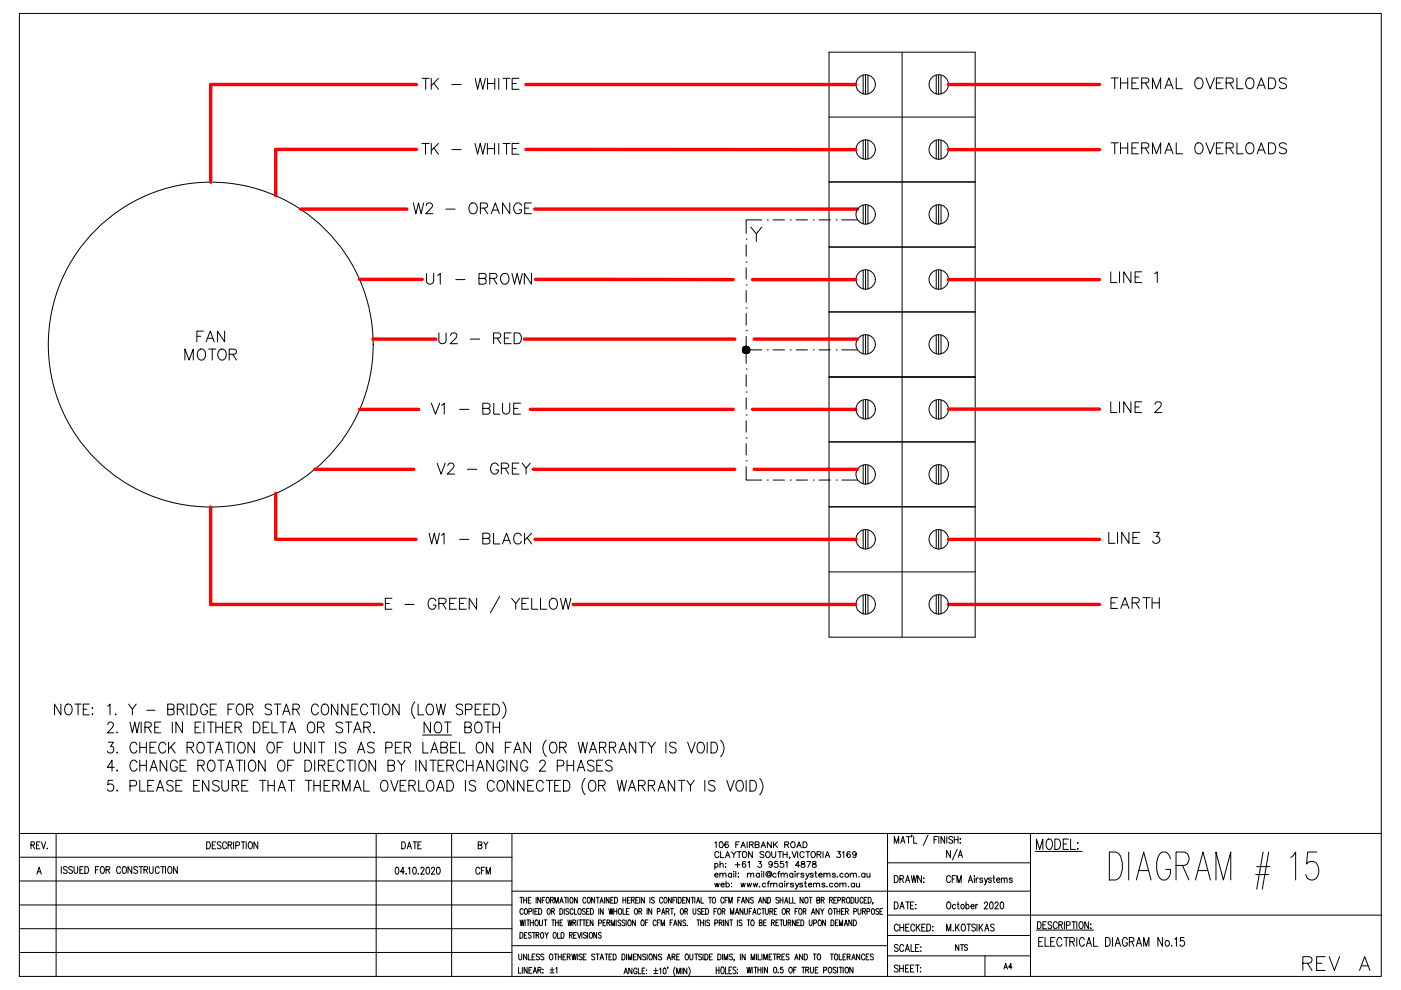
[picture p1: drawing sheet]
<svg xmlns="http://www.w3.org/2000/svg" width="297mm" height="210mm" viewBox="0 0 297 210" stroke-linecap="round" stroke-linejoin="round" font-family="sans-serif">
<defs><g id="words">
<text font-size="6.6" x="275.2" y="207.1">REV</text>
<g font-size="5.7">
<text x="234.2" y="20.1">THERMAL OVERLOADS</text>
<text x="234.2" y="33.9">THERMAL OVERLOADS</text>
<text x="86.4" y="46.6">W2 - ORANGE</text>
<text x="38.1" y="77.6">MOTOR</text>
<text x="40.6" y="73.7">FAN</text>
<text x="233.9" y="116.4">LINE 3</text>
<text x="97.4" y="156.6">BOTH</text>
</g>
<g font-size="5.3">
<text x="88.2" y="20.1">TK - WHITE</text>
<text x="88.2" y="33.9">TK - WHITE</text>
<text x="89.3" y="61.4">U1 - BROWN</text>
<text x="234.2" y="61">LINE 1</text>
<text x="91.7" y="74.1">U2 - RED</text>
<text x="90.3" y="88.9">V1 - BLUE</text>
<text x="234.2" y="88.5">LINE 2</text>
<text x="91.4" y="101.6">V2 - GREY</text>
<text x="89.6" y="116.4">W1 - BLACK</text>
<text x="234.2" y="130.2">EARTH</text>
</g>
<text font-size="4.9" x="100.2" y="181.3">BY</text>
<text font-size="4.4" x="99.5" y="186.6">CFM</text>
<text font-size="4" x="211.7" y="206.7">A4</text>
</g></defs>
<g fill="none" stroke="#000" stroke-width=".21">
<path d="M175.8 11.1h31v124h-31zM183 15.9v4.1M183.5 15.9v4.1M184 15.9v4.1M191.3 11.1v124M198.5 15.9v4.1M199 15.9v4.1M199.5 15.9v4.1M175.8 24.8h31M175.8 38.6h31M183 29.7v4M183.5 29.6v4.2"/>
<path d="M184 29.7v4M198.5 29.7v4M199 29.6v4.2M199.5 29.7v4M158.2 50.7h.1M158.2 55.6h.1M158.2 51.9v2.4M158.2 56.8v2.4M159.2 48.1l1.2 1.5 1.1-1.5M160.4 49.6v1.6M161.5 46.6h-3.3v2.9M162.7 46.6h.1"/>
<path d="M163.9 46.6h2.4M167.6 46.6h.1M168.8 46.6h2.4M172.4 46.6h.1M173.7 46.6h2.4M175.8 52.4h31M177.3 46.6h.1M178.5 46.6h3.3M183 43.5v4M183 57.3v4M183.5 43.4v4.2M183.5 57.2v4.2"/>
<path d="M184 43.5v4M184 57.3v4M198.5 43.5v4M198.5 57.3v4M199 43.4v4.2M199 57.2v4.2M199.5 43.5v4M199.5 57.3v4M158.2 60.4h.1M158.2 65.3h.1M158.2 70.1h.1M158.2 71.3v2.9h3.3"/>
<path d="M158.2 78.2h.1M158.2 61.6v2.5M158.2 66.5v2.4M158.2 74.2v2.9M158.2 79.5v2.4M162.7 74.2h.1M163.9 74.2h2.4M167.6 74.2h.1M168.8 74.2h2.4M172.4 74.2h.1M173.7 74.2h2.4M175.8 66.1h31"/>
<path d="M175.8 79.9h31M177.3 74.2h.1M178.5 74.2h3.3M183 71v4M183.5 71v4.1M184 71v4M198.5 71v4M199 71v4.1M199.5 71v4M158.2 98.9v2.9h3.3M158.2 97.7h.1M158.2 92.9h.1"/>
<path d="M158.2 88h.1M158.2 83.1h.1M158.2 84.3v2.5M158.2 89.2v2.4M158.2 94.1v2.4M175.8 93.7h31M183 84.8v4M183 98.6v4M183.5 84.8v4.1M183.5 98.5v4.2M184 84.8v4M184 98.6v4"/>
<path d="M198.5 84.8v4M198.5 98.6v4M199 84.8v4.1M199 98.5v4.2M199.5 84.8v4M199.5 98.6v4M162.7 101.8h.1M163.9 101.8h2.4M167.6 101.8h.1M168.8 101.8h2.4M172.4 101.8h.1M173.7 101.8h2.4"/>
<path d="M175.8 107.5h31M177.3 101.8h.1M178.5 101.8h3.3M183 112.4v3.9M183.5 112.3v4.1M184 112.4v3.9M198.5 112.4v3.9M199 112.3v4.1M199.5 112.4v3.9M81.7 127.9h.8M83.1 126.8h-1.4v2.4h1.4M85.9 128.2h1.9"/>
<path d="M92.4 127.4a.85 .85 0 0 0-1-.6 .85 .85 0 0 0-.6 .9 1 1 0 0 0 .2 1.1 1 1 0 0 0 1.1 .2l.3-.4v-.3h-.5M93 127.9h1.4l.2-.4-.1-.4-.5-.3h-1v2.4M93.8 127.9l.8 1.3M95.3 127.9h.9M96.8 126.8h-1.5v2.4h1.5M97.4 127.9h.9M98.8 126.8h-1.4v2.4h1.4M101 126.8v2.4l-1.5-2.4v2.4M106 126.4l-2 3.5M108.5 126.8l.8 1.1 .9-1.1M109.3 127.9v1.3M110.7 127.9h.8"/>
<path d="M112.1 126.8h-1.4v2.4h1.4M112.7 126.8v2.4h1.3M114.6 126.8v2.4h1.3M116.7 127.2a.84 .84 0 0 1 .9-.3 .84 .84 0 0 1 .6 .8 1 1 0 0 1-.2 1.1 1 1 0 0 1-1.1 .2 1.46 1.46 0 0 1-.2-1.8zM118.8 126.8l.6 2.4 .5-2.4 .6 2.4 .5-2.4M175.8 121.3h31M183 126.2v4M183.5 126.1v4.1M184 126.2v4M198.5 126.2v4M199 126.1v4.1M199.5 126.2v4"/>
<path d="M12.9 149.3v2.3l-1.3-2.3v2.3M14.1 149.4a.79 .79 0 0 1 .8 0 .79 .79 0 0 1 .4 .7 1.06 1.06 0 0 1-1 1.5 1.45 1.45 0 0 1-.2-2.2zM15.9 149.3h1.3M16.6 149.3v2.3M17.7 150.4h.7M18.9 149.3h-1.2v2.3h1.2M19.6 150v.3zM19.6 151.4v.2zM22.9 149.7l.4-.4v2.3M22.9 153.6a.63 .63 0 0 1 .7-.5l.2 .1a.69 .69 0 0 1-.1 1.1l-.9 1.1h1.3M22.9 157.4h1.1l-.5 .9a.71 .71 0 0 1 .5 1.1 .71 .71 0 0 1-1.2-.2M24.5 151.4v.2l.1-.2"/>
<path d="M24.8 155.2l-.1 .1h.2M24.8 159.4v.3l.1-.1M27.3 149.3l.8 1.1 .8-1.1M27.6 153.1l.5 2.3 .5-2.3 .4 2.3 .5-2.3M28.1 150.4v1.2M29 157.9l-.3-.4a1.03 1.03 0 0 0-1.1 .4 1.03 1.03 0 0 0 .1 1.2l.5 .6 .5-.1 .3-.5M29.6 157.4v2.3M29.6 158.5h1.4M29.9 153.1v2.3M30.7 154.2l1.2-.1 .2-.3-.1-.5-.4-.2h-.9v2.3M31 157.4v2.3M31.1 150.6h1.8"/>
<path d="M31.4 154.2l.7 1.2M31.8 158.5h.8M32.8 154.2h.8M33.1 157.4h-1.3v2.3h1.3M34.1 153.1h-1.3v2.3h1.3M35.1 157.9l-.3-.4a1.03 1.03 0 0 0-1.1 .4 1.03 1.03 0 0 0 .1 1.2l.4 .6 .6-.1 .3-.5M35.6 150.4h.8a.56 .56 0 0 0 .5-.6 .56 .56 0 0 0-.5-.5h-.8v2.3l1.1-.2a.59 .59 0 0 0 .2-.6 .59 .59 0 0 0-.5-.4M35.7 157.4v2.3M36.2 158.3l.9 1.4M36.5 153.1v2.3M37.1 157.4l-1.4 1.5M37.6 150.4h.9a.55 .55 0 0 0 .5-.6 .55 .55 0 0 0-.5-.5h-.9v2.3"/>
<path d="M38.3 150.4l.7 1.2M38.7 153.1v2.3l-1.4-2.3v2.3M39.7 158.5h.9a.55 .55 0 0 0 .5-.6 .55 .55 0 0 0-.5-.5h-.9v2.3M39.7 149.3v2.3M40.3 158.5l.8 1.2M40.5 149.3h.6a1.27 1.27 0 0 1 .8 1.1 1.27 1.27 0 0 1-.8 1.2h-.6zM41.4 154.2h.7M42.1 157.5a.79 .79 0 0 1 .9 0 .79 .79 0 0 1 .3 .8 .96 .96 0 0 1-.2 1 .96 .96 0 0 1-1 .3 1.6 1.6 0 0 1 0-2.1zM42.6 153.1h-1.2v2.3h1.2M43.2 153.1v2.3M43.9 157.4h1.4M44 149.8a.74 .74 0 0 0-.9-.5 .74 .74 0 0 0-.6 .8 1.02 1.02 0 0 0 1 1.5 .79 .79 0 0 0 .5-.9h-.5"/>
<path d="M44 153.1h1.4M44.6 150.4h.8M44.6 157.4v2.3M44.7 153.1v2.3M45.7 159.7l.8-2.3 .7 2.3M45.8 154.2h1.4M45.8 153.1v2.3M45.9 149.3h-1.3v2.3h1.3M46 158.9h.9M47.2 153.1v2.3M47.8 157.4h1.4M47.9 154.2h.8"/>
<path d="M48.3 150.4h.8M48.5 157.4v2.3M49.2 153.1h-1.3v2.3h1.3M49.6 149.3h-1.3v2.3M49.6 157.4v2.3M49.8 154.2l1.2-.1a.51 .51 0 0 0 0-.9l-1.2-.1v2.3M50.5 149.4a1.03 1.03 0 0 1 1.1 .4 1.03 1.03 0 0 1 0 1.2 .7 .7 0 0 1-1.1 .4 1.42 1.42 0 0 1 0-2zM50.5 154.2l.7 1.2M50.8 157.5a1.03 1.03 0 0 1 1.1 .4 1.03 1.03 0 0 1 0 1.2l-.3 .5a1.03 1.03 0 0 1-1.2-.5 1.03 1.03 0 0 1 .1-1.2zM52.3 150.4h.9a.56 .56 0 0 0 .4-.6 .56 .56 0 0 0-.4-.5h-.9v2.3M53 150.4l.6 1.2M53.7 153.1a1.24 1.24 0 0 1 1.4 .7 1.24 1.24 0 0 1-.4 1.5l-1 .1z"/>
<path d="M53.9 157.4v2.3l-1.3-2.3v2.3M55.8 154.2h.8M57 157.5a.79 .79 0 0 1 .8 0 .79 .79 0 0 1 .4 .8 .98 .98 0 0 1-.2 1 .98 .98 0 0 1-1 .3 1.6 1.6 0 0 1 0-2.1zM57.1 153.1h-1.3v2.3h1.3M57.6 149.6a.73 .73 0 0 0-.8-.4 .73 .73 0 0 0-.6 .6l.2 .3 .8 .4a.57 .57 0 0 1 .4 .6 .57 .57 0 0 1-.5 .5h-.4l-.5-.4M57.7 153.1v2.3h1.1M58.2 149.3h1.4M58.8 158.5h.8M58.8 149.3v2.3M59.4 153.1h1.3M59.9 151.6l.8-2.3 .8 2.3M60 157.4h-1.2v2.3"/>
<path d="M60 153.1v2.3M60.2 150.8h1M61.1 155.4l.8-2.3 .8 2.3M61.4 154.6h1M62.1 150.4l1.2-.1a.54 .54 0 0 0 .2-.6 .54 .54 0 0 0-.5-.4h-.9v2.3M62.4 157.4v1.6a.68 .68 0 0 0 .7 .7 .68 .68 0 0 0 .7-.7v-1.6M62.8 150.4l.7 1.2M65.5 153.2a.79 .79 0 0 1 .9 0 .79 .79 0 0 1 .3 .8 .97 .97 0 0 1-1 1.4 1.39 1.39 0 0 1-.2-2.2zM66 157.4v2.3l-1.4-2.3v2.3M66.7 157.4v2.3M67.3 154.2h.9a.55 .55 0 0 0 .4-.9l-.4-.2h-.9v2.3M67.5 149.8a.76 .76 0 0 0-.9-.5 .76 .76 0 0 0-.6 .8 1.06 1.06 0 0 0 1 1.5l.5-.6"/>
<path d="M67.5 157.4h1.4M68 154.2l.7 1.2M68.2 157.4v2.3M68.5 149.4a.79 .79 0 0 1 .8 0 .79 .79 0 0 1 .4 .7 1.06 1.06 0 0 1-1 1.5 1.45 1.45 0 0 1-.2-2.2zM71.2 157.4v2.3M71.6 149.3v2.3l-1.3-2.3v2.3M72.6 153.4a.76 .76 0 0 0-.7-.3 .76 .76 0 0 0-.7 .5l.3 .4 .7 .3a.57 .57 0 0 1 .2 1 .99 .99 0 0 1-1.2-.2M73.2 153.1h1.4M73.3 157.7a.76 .76 0 0 0-.7-.4 .76 .76 0 0 0-.7 .6l.2 .4 .8 .3a.57 .57 0 0 1 .4 .6 .57 .57 0 0 1-.5 .5l-.7-.1-.2-.3M73.8 149.3v2.3l-1.4-2.3v2.3M73.9 153.1v2.3M74.6 150.4h.8"/>
<path d="M75 155.4l.8-2.3 .8 2.3M75.3 154.6h1M75.8 159.7l.8-2.3 .7 2.3M75.9 149.3h-1.3v2.3h1.3M76.1 158.9h.9M77.1 154.2l1.2-.1a.51 .51 0 0 0 0-.9l-1.2-.1v2.3M77.9 154.2l.6 1.2M77.9 149.8a.69 .69 0 0 0-.6-.5 .69 .69 0 0 0-.7 .5 1.15 1.15 0 0 0 .8 1.8l.5-.6M78.5 149.3h1.4M79.2 149.3v2.3M79.3 155.2l-.1 .1h.2M79.3 157.7a.76 .76 0 0 0-.7-.4 .76 .76 0 0 0-.7 .6l.2 .4 .8 .3a.56 .56 0 0 1 .4 .5 .56 .56 0 0 1-.5 .6l-.7-.1-.2-.3"/>
<path d="M80.3 149.3v2.3M81.5 149.4a1.03 1.03 0 0 1 1.1 .4 1.03 1.03 0 0 1-.1 1.2 .7 .7 0 0 1-1 .4 1.42 1.42 0 0 1 0-2zM81.8 158.6l1.2-.1 .1-.4-.1-.6-1.2-.1v2.3M83.8 158.5h.8M84.6 149.3v2.3l-1.3-2.3v2.3M85.1 157.4h-1.3v2.3h1.3M85.7 158.5h.9l.4-.2 .1-.3a.52 .52 0 0 0-.5-.6h-.9v2.3M86.4 158.5l.7 1.2M88 148.8a2.6 2.6 0 0 0 0 3.5M88.6 149.3v2.3h1.2M89.6 155.8h6.1M89.7 157.4v2.3h1.1"/>
<path d="M90.7 149.4a.79 .79 0 0 1 .8 0 .79 .79 0 0 1 .4 .7 1.06 1.06 0 0 1-1 1.5 1.45 1.45 0 0 1-.2-2.2zM91.3 153.1v2.3l-1.4-2.3v2.3M91.3 159.7l.8-2.3 .8 2.3M91.6 158.9h1M92.5 153.2l.2-.1a1.23 1.23 0 0 1 1 .9 1.23 1.23 0 0 1-.4 1.3 .79 .79 0 0 1-.9 0 .79 .79 0 0 1-.3-.8 1.39 1.39 0 0 1 .4-1.3zM92.5 149.3l.5 2.3 .5-2.3 .5 2.3 .4-2.3M93.5 158.5h.9a.55 .55 0 0 0 .5-.6 .55 .55 0 0 0-.5-.5h-.9v2.3h.9a.6 .6 0 0 0 .5-.6 .6 .6 0 0 0-.5-.6M94.2 153.1h1.4M94.9 153.1v2.3M96.8 157.4h-1.3v2.3h1.3M97.4 157.4v2.3h1.2M98.1 149.6a.73 .73 0 0 0-.8-.3 .73 .73 0 0 0-.6 .5l.4 .5 .6 .2a.57 .57 0 0 1 .4 .5 .57 .57 0 0 1-.5 .6h-.4l-.5-.4"/>
<path d="M98.7 150.5l1.2-.1a.62 .62 0 0 0 .2-.7 .62 .62 0 0 0-.5-.4h-.9v2.3M101.3 157.5a.79 .79 0 0 1 .9 0 .79 .79 0 0 1 .3 .8 .98 .98 0 0 1-.2 1 .98 .98 0 0 1-1 .3 1.6 1.6 0 0 1 0-2.1zM102 149.3h-1.2v2.3M103.9 149.3h-1.3v2.3M104.5 149.3a1.2 1.2 0 0 1 1.3 .5 1.2 1.2 0 0 1-.1 1.4l-.5 .4h-.7zM104.5 157.4v2.3l-1.4-2.3v2.3M106.6 148.8a2.49 2.49 0 0 1 0 3.5M108.4 157.4h-1.3v2.3M108.9 159.7l.8-2.3 .8 2.3M109.2 158.9h1M112.5 157.4v2.3l-1.4-2.3v2.3M115.8 156.9a2.43 2.43 0 0 0 0 3.5"/>
<path d="M116.9 157.5a.79 .79 0 0 1 .8 0 .79 .79 0 0 1 .4 .8 .98 .98 0 0 1-.2 1 .98 .98 0 0 1-1 .3 1.6 1.6 0 0 1 0-2.1zM118.7 158.5h.8a.55 .55 0 0 0 .6-.6 .55 .55 0 0 0-.6-.5h-.8v2.3M119.3 158.5l.8 1.2M122.6 157.4l.5 2.3 .5-2.3 .5 2.3 .4-2.3M125 159.7l.7-2.3 .8 2.3M125.3 158.9h.9M127.1 158.5h.9l.4-.2 .1-.3a.52 .52 0 0 0-.5-.6h-.9v2.3M127.8 158.5l.7 1.2M129.2 158.5h.9l.4-.2 .1-.3a.52 .52 0 0 0-.5-.6h-.9v2.3M129.9 158.5l.7 1.2M131.2 159.7l.8-2.3 .8 2.3M131.5 158.9h1"/>
<path d="M134.8 157.4v2.3l-1.4-2.3v2.3M135.6 157.4h1.3M136.3 157.4v2.3M137.4 157.4l.7 1.1 .8-1.1M138.1 158.5v1.2M141.2 157.4v2.3M143.3 157.7a.73 .73 0 0 0-.7-.4 .73 .73 0 0 0-.6 .6l.2 .4 .8 .3a.57 .57 0 0 1 .3 .5 .57 .57 0 0 1-.4 .6l-.7-.1-.2-.3M145.8 157.4l.8 2.3 .8-2.3M148.2 157.5a.79 .79 0 0 1 .8 0 .79 .79 0 0 1 .4 .8 .98 .98 0 0 1-.2 1 .98 .98 0 0 1-1 .3 1.6 1.6 0 0 1 0-2.1zM149.9 157.4v2.3M150.7 157.4h.7a1.28 1.28 0 0 1 .7 1.1 1.28 1.28 0 0 1-.7 1.2h-.7zM152.8 156.9a2.43 2.43 0 0 1 0 3.5"/>
<path d="M23.9 165.5h-1v.9a.76 .76 0 0 1 1 0 .76 .76 0 0 1 0 1.1 .76 .76 0 0 1-1 0l-.1-.2M24.2 162.7h-1.4l.9-1.5v2.3M24.8 163.3v.2l.1-.1M24.8 167.5l-.1 .2h.2M27.6 166.6h1.1a.62 .62 0 0 0 .3-.7 .62 .62 0 0 0-.6-.4h-.8v2.2M29 161.7a.7 .7 0 0 0-1-.4 1.41 1.41 0 0 0 .2 2.2 .77 .77 0 0 0 .8-.5M29.6 165.5v2.2h1.2M29.6 161.2v2.3M29.6 162.3h1.4M31 161.2v2.3M31.3 166.6h.8M31.8 163.5l.8-2.3 .8 2.3"/>
<path d="M32.1 162.7h1M32.6 165.5h-1.3v2.2h1.3M33.2 167.7l.8-2.2 .8 2.2M33.5 167h1M35.3 161.2v2.3l-1.3-2.3v2.3M36.7 165.8a.73 .73 0 0 0-.7-.4 .73 .73 0 0 0-.7 .6l.3 .3 .9 .5a.57 .57 0 0 1-.3 .9h-.6l-.3-.3M37.3 166.6h.8M37.6 161.7a.7 .7 0 0 0-1.1-.4 1.49 1.49 0 0 0 .2 2.2 .75 .75 0 0 0 .9-.9h-.5M38.2 162.3h.8M38.6 165.5h-1.3v2.2h1.3M39.5 161.2h-1.3v2.3h1.3M41.1 166.6h.7"/>
<path d="M42 162.3h.8a.56 .56 0 0 0 .5-.6 .56 .56 0 0 0-.5-.5h-.8v2.3M42.3 165.5h-1.2v2.2h1.2M42.6 162.3l.7 1.2M44.2 161.5l.4-.3a1.11 1.11 0 0 1 1 .6 1.11 1.11 0 0 1-.1 1.2 .7 .7 0 0 1-1.1 .4 1.46 1.46 0 0 1-.2-1.9zM44.3 165.5v2.2l-1.4-2.2v2.2M46.2 161.2h1.3M46.5 165.8a.76 .76 0 0 0-.8-.4 .76 .76 0 0 0-.6 .6l.2 .3 1 .5a.54 .54 0 0 1 .2 .6 .54 .54 0 0 1-.5 .3h-.7l-.2-.3M46.9 161.2v2.3M47 165.5v1.6a.7 .7 0 0 0 .7 .6 .7 .7 0 0 0 .7-.6v-1.6M47.9 163.5l.8-2.3 .8 2.3M48.2 162.7h1M49.2 166.6l1.2-.2a.51 .51 0 0 0 0-.8l-1.2-.1v2.2"/>
<path d="M49.9 166.6l.7 1.1M50.1 161.2h1.4M50.8 161.2v2.3M51.3 166.6h.8M51.9 161.2v2.3M52.6 165.5h-1.3v2.2h1.3M53 161.3l.3-.1a1.23 1.23 0 0 1 1 .9 1.23 1.23 0 0 1-.5 1.3l-.2 .1a1.23 1.23 0 0 1-1-.9 1.23 1.23 0 0 1 .4-1.3zM55 165.5h1.4M55.7 165.5v2.2M56.2 161.2v2.3l-1.4-2.3v2.3M56.8 166.6h1.4M56.8 165.5v2.2"/>
<path d="M58.2 165.5v2.2M59 167.7l.7-2.2 .8 2.2M59.1 161.5l.3-.3a1.02 1.02 0 0 1 1 1.4 .79 .79 0 0 1-.8 .9 .79 .79 0 0 1-.8-.9zM59.3 167h.9M61 162.3h.8M61.1 165.5h1.4M61.8 165.5v2.2M62.3 161.2h-1.3v2.3M64.6 161.2a1.24 1.24 0 0 1 1.4 .7 1.24 1.24 0 0 1-.3 1.5l-1.1 .1zM64.8 165.5h1.3M65.4 165.5v2.2M66.5 166.6h1.4"/>
<path d="M66.5 165.5v2.2M66.7 161.2v2.3M67.5 162.3h.9a.56 .56 0 0 0 .5-.6 .56 .56 0 0 0-.5-.5h-.9v2.3M67.9 165.5v2.2M68.2 162.3l.7 1.2M68.7 166.6h.8M69.6 162.3h.8M70 165.5h-1.3v2.2h1.3M70.6 166.6l1.2-.2 .1-.3-.1-.4-.3-.2h-.9v2.2M70.9 161.2h-1.3v2.3h1.3M71.2 166.6l.7 1.1M72.6 167.7v-2.2l.8 2.2 .8-2.2v2.2"/>
<path d="M72.9 161.7a.76 .76 0 0 0-.9-.5 .76 .76 0 0 0-.5 .9 1.02 1.02 0 0 0 .9 1.4l.5-.5M73.5 161.2h1.4M74.2 161.2v2.3M75 167.7l.8-2.2 .8 2.2M75.3 161.2v2.3M75.3 167h1M76.5 161.3l.2-.1a1.23 1.23 0 0 1 1 .9 1.23 1.23 0 0 1-.4 1.3l-.3 .1a1.23 1.23 0 0 1-1-.9 1.23 1.23 0 0 1 .5-1.3zM77.1 165.5v2.2h1.2M79.6 161.2v2.3l-1.4-2.3v2.3M81.1 165.6a.79 .79 0 0 1 .8 0 .79 .79 0 0 1 .4 .7 .96 .96 0 0 1-.2 1.1 .96 .96 0 0 1-1 .3 1.53 1.53 0 0 1 0-2.1zM82.3 162.3l1.1-.1 .3-.3-.1-.5-.5-.2h-.8v2.3h.8a.62 .62 0 0 0 .6-.6 .62 .62 0 0 0-.6-.6M82.8 165.5l.9 2.2 .7-2.2"/>
<path d="M84.3 161.2l.8 1.1 .8-1.1M84.8 166.6h.8M85.1 162.3v1.2M86.1 165.5h-1.3v2.2h1.3M86.7 166.6l1.2-.2 .2-.3-.1-.4-.4-.2h-.9v2.2M87.4 166.6l.7 1.1M88.2 161.2v2.3M88.8 165.5v2.2h1.2M90.3 161.2v2.3l-1.4-2.3v2.3M90.8 165.6a.79 .79 0 0 1 .8 0 .79 .79 0 0 1 .4 .7 .96 .96 0 0 1-.2 1.1 .96 .96 0 0 1-1 .3l-.2-.3a1.49 1.49 0 0 1 .2-1.8zM91.1 161.2h1.4M91.8 161.2v2.3"/>
<path d="M92.6 167.7l.8-2.2 .7 2.2M92.9 162.3h.8M92.9 167h1M94.1 161.2h-1.2v2.3h1.2M94.7 162.3l1.2-.1 .2-.3v-.5l-.5-.2h-.9v2.3M94.7 165.5a1.24 1.24 0 0 1 1.4 .6 1.24 1.24 0 0 1-.3 1.6h-1.1zM95.5 162.3l.6 1.2M98.3 161.7a.69 .69 0 0 0-.7-.5 .69 .69 0 0 0-.7 .5 1.42 1.42 0 0 0 .5 1.8 .77 .77 0 0 0 .9-.5M98.7 165.5v2.2M98.9 162.3h1.4M98.9 161.2v2.3M100.3 161.2v2.3"/>
<path d="M100.8 165.8a.73 .73 0 0 0-.7-.4 .73 .73 0 0 0-.6 .6l.2 .3 1 .5a.57 .57 0 0 1-.3 .9h-.7l-.2-.3M101 163.5l.9-2.3 .7 2.3M101.3 162.7h1M104.6 161.2v2.3l-1.4-2.3v2.3M104.8 166a.74 .74 0 0 0-.9-.5 .74 .74 0 0 0-.6 .8 1 1 0 0 0 1 1.4l.5-.5M105.6 165.8l.4-.3a1.09 1.09 0 0 1 .9 .5 1.09 1.09 0 0 1-.1 1.2l-.2 .5a1.03 1.03 0 0 1-1.2-.5 1.03 1.03 0 0 1 .1-1.2zM106.8 161.7a.7 .7 0 0 0-1-.4 1.41 1.41 0 0 0 .2 2.2 .75 .75 0 0 0 .8-.9h-.4M107.4 161.2v2.3M108.9 165.5v2.2l-1.4-2.2v2.2M109.6 161.2v2.3l-1.4-2.3v2.3M111.1 165.5v2.2l-1.4-2.2v2.2M111.9 161.7a.76 .76 0 0 0-.9-.5 .76 .76 0 0 0-.6 .9 1.06 1.06 0 0 0 1 1.4 .88 .88 0 0 0 .5-.9h-.5"/>
<path d="M111.9 166.6h.7M113.2 165.5h-1.3v2.2h1.3M114.4 161.7l.1-.3 .3-.2h.4l.3 .2a.83 .83 0 0 1-.2 1l-1 1.1h1.4M115.2 166a.76 .76 0 0 0-.9-.5 .76 .76 0 0 0-.6 .8 .98 .98 0 0 0 .2 1.1 .98 .98 0 0 0 1 .3l.3-.5M115.8 165.5h1.4M116.5 165.5v2.2M117.6 166.6h.8M118.2 162.4h.8a.62 .62 0 0 0 .6-.6 .62 .62 0 0 0-.6-.6h-.8v2.3M118.9 165.5h-1.3v2.2h1.3M119.5 165.5a1.24 1.24 0 0 1 1.3 .7 1.24 1.24 0 0 1-.4 1.5h-.9zM120.2 162.3h1.4M120.2 161.2v2.3"/>
<path d="M121.6 161.2v2.3M122.4 163.5l.8-2.3 .8 2.3M122.7 162.7h1M124.1 165a2.54 2.54 0 0 0 0 3.5M125.1 165.6a.79 .79 0 0 1 .9 0 .79 .79 0 0 1 .3 .7 .96 .96 0 0 1-.1 1.1 .96 .96 0 0 1-1.1 .3 1.53 1.53 0 0 1 0-2.1zM125.9 161.5a.76 .76 0 0 0-.7-.4 .76 .76 0 0 0-.7 .6l.3 .4 .8 .3a.56 .56 0 0 1 .3 .6 .56 .56 0 0 1-.5 .5h-.3l-.6-.3M126.5 162.3h.8M126.9 166.6h.9a.55 .55 0 0 0 .4-.9l-.4-.2h-.9v2.2M127.6 166.6l.7 1.1M127.8 161.2h-1.3v2.3h1.3M129.8 161.5a.76 .76 0 0 0-.8-.4 .76 .76 0 0 0-.6 .6l.4 .5 .6 .2a.56 .56 0 0 1 .4 .6 .56 .56 0 0 1-.5 .5h-.4l-.5-.3M130.9 165.5l.5 2.2 .4-2.2 .5 2.2 .5-2.2"/>
<path d="M133.2 167.7l.8-2.2 .8 2.2M133.5 167h1M135.4 166.6h.9a.55 .55 0 0 0 .4-.9l-.4-.2h-.9v2.2M136.1 166.6l.7 1.1M137.5 166.6l1.1-.2 .2-.3-.1-.4-.4-.2h-.8v2.2M138.1 166.6l.7 1.1M139.5 167.7l.8-2.2 .8 2.2M139.8 167h1M143 165.5v2.2l-1.3-2.2v2.2M143.8 165.5h1.4M144.5 165.5v2.2M145.6 165.5l.8 1.1 .8-1.1"/>
<path d="M146.4 166.6v1.1M149.4 165.5v2.2M151.6 165.8a.73 .73 0 0 0-.8-.4 .73 .73 0 0 0-.6 .6l.3 .3 .9 .5a.57 .57 0 0 1-.3 .9h-.6l-.3-.3M154.1 165.5l.8 2.2 .8-2.2M156.4 165.6a.79 .79 0 0 1 .8 0 .79 .79 0 0 1 .4 .7 .96 .96 0 0 1-.2 1.1 .96 .96 0 0 1-1 .3 1.53 1.53 0 0 1 0-2.1zM158.2 165.5v2.2M159 165.5a1.24 1.24 0 0 1 1.4 .7 1.24 1.24 0 0 1-.4 1.5h-1zM161.1 165a2.54 2.54 0 0 1 0 3.5"/>
<circle cx="183.5" cy="17.9" r="2.05"/>
<circle cx="199" cy="17.9" r="2.05"/>
<circle cx="183.5" cy="31.7" r="2.05"/>
<circle cx="199" cy="31.7" r="2.05"/>
<circle cx="183.5" cy="59.3" r="2.05"/>
<circle cx="183.5" cy="45.5" r="2.05"/>
<circle cx="199" cy="59.3" r="2.05"/>
<circle cx="199" cy="45.5" r="2.05"/>
<circle cx="44.7" cy="73.1" r="34.4"/>
<circle cx="158.2" cy="74.2" r=".77"/>
<circle cx="183.5" cy="73" r="2.05"/>
<circle cx="199" cy="73" r="2.05"/>
<circle cx="183.5" cy="86.8" r="2.05"/>
<circle cx="199" cy="86.8" r="2.05"/>
<circle cx="183.5" cy="100.6" r="2.05"/>
<circle cx="183.5" cy="114.3" r="2.05"/>
<circle cx="199" cy="100.6" r="2.05"/>
<circle cx="199" cy="114.3" r="2.05"/>
<circle cx="183.5" cy="128.1" r="2.05"/>
<circle cx="199" cy="128.1" r="2.05"/>
</g>
<g fill="none" stroke="#f00" stroke-width=".72">
<path d="M88.3 17.9h-43.6v20.7M111.5 17.9h69.9M201.1 17.9h32M88.3 31.7h-29.8v9.8M111.5 31.7h69.9M201.1 31.7h32M63.7 44.3h22.5M76.2 59.2h13.3M113.4 44.3h68.4M113.5 59.2l41.9 .1M159.6 59.3h21.8M201.1 59.3h32"/>
<path d="M79.1 71.9h13.3M111.2 71.9h44.6M159.9 71.9h21.9M66.8 99.5h20.9M76.2 86.8h12.6M112.4 86.8h43M113 99.5h42.8M159.6 86.8h21.8M159.9 99.5h21.9M201.1 86.8h32M44.7 107.5v20.7h36.3M58.5 104.6v9.8h29.7"/>
<path d="M113.5 114.4h68M201.1 114.4h32M121.5 128.2h59.9M201.1 128.2h32"/>
</g>
<g fill="#000" stroke="#000" stroke-width=".21">
<path d="M158 74.9h.4zM158.1 73.4h.2z"/>
<path d="M158 74.9h.3zM158.1 74.9h.2z"/>
<path d="M158.1 73.4l.3 .1zM158.1 73.4l.3 .1z"/>
<path d="M158 73.5h.4zM157.9 73.5h.5z"/>
<path d="M157.9 73.5h.6zM157.9 73.5h.6z"/>
<path d="M157.9 74.9h.5zM157.9 74.9h.5z"/>
<path d="M157.9 73.5h.7zM157.8 73.5h.8z"/>
<path d="M157.9 74.9h.6zM157.9 74.9h.5z"/>
<path d="M157.8 73.5h.8zM157.7 73.5h.9z"/>
<path d="M157.8 74.9h.8zM157.8 74.9h.7z"/>
<path d="M157.7 73.5l1 .1zM157.7 73.5l1 .1z"/>
<path d="M157.7 74.8h.9zM157.7 74.8l.9 .1z"/>
<path d="M157.7 73.6l1 .1zM157.7 73.6l1 .1z"/>
<path d="M157.7 74.8h1zM157.7 74.8h.9z"/>
<path d="M157.6 73.7h1.2zM157.6 73.7h1.2z"/>
<path d="M157.6 74.7h1.1zM157.6 74.7l1.1 .1z"/>
<path d="M157.6 73.7l1.2 .1zM157.6 73.7l1.2 .1z"/>
<path d="M157.6 74.6h1.2zM157.6 74.6l1.1 .1z"/>
<path d="M157.6 73.8h1.3zM157.6 73.8h1.3z"/>
<path d="M157.6 74.6h1.2zM157.6 74.6h1.2z"/>
<path d="M157.5 73.8l1.4 .1zM157.5 73.8l1.4 .1z"/>
<path d="M157.5 74.5h1.4zM157.5 74.5l1.3 .1z"/>
<path d="M157.5 73.9l1.4 .1zM157.5 73.9l1.4 .1z"/>
<path d="M157.4 74l1.5 .1zM157.4 74l1.5 .1z"/>
<path d="M157.4 74.1h1.6zM157.4 74.1h1.6z"/>
<path d="M157.4 74.4h1.5zM157.4 74.4h1.5z"/>
<path d="M157.4 74.4l1.5 .1zM157.4 74.4l1.5 .1z"/>
<path d="M157.5 74.5h1.4zM157.5 74.5h1.4z"/>
<path d="M157.4 74.1l1.6 .1zM157.4 74.1l1.6 .1z"/>
<path d="M157.4 74.2l1.6 .1zM157.4 74.2l1.6 .1z"/>
<path d="M157.4 74.3h1.6zM157.4 74.3l1.5 .1z"/>
</g>
<g fill="none" stroke="#000" stroke-width=".21">
<path d="M4.1 2.9h288.8v204.1h-288.8zM4.1 176.7h288.8M6.6 179.2l.6-.1v-.6h-.6v1.5M6.9 179.2l.4 .8M7.7 179.2h.5M8.5 178.5h-.8v1.5h.8M8.8 178.5l.4 1.5 .5-1.5M10 179.8l-.1 .1h.1M11.9 176.7v30.3M43.8 178.5a.75 .75 0 0 1 .8 .7 .75 .75 0 0 1-.8 .8zM45 179.2h.5M45.7 178.5h-.7v1.5h.7"/>
<path d="M46.9 178.7l-.3-.2h-.4l-.1 .2 .1 .3 .4 .3a.4 .4 0 0 1 .2 .6 .4 .4 0 0 1-.6 0l-.1-.1M48 178.8a.44 .44 0 0 0-.5-.3 .44 .44 0 0 0-.3 .5v.4a.44 .44 0 0 0 .3 .6 .44 .44 0 0 0 .5-.4M48.3 179.2l.7-.1 .1-.5-.8-.1v1.5M48.8 179.2l.3 .8M49.5 178.5v1.5M50 179.3l.7-.2v-.6h-.7v1.5M51.2 178.5h.7M51.6 178.5v1.5M52.2 178.5v1.5M52.9 178.5h.1a.79 .79 0 0 1 .6 .6 .79 .79 0 0 1-.3 .8l-.1 .1a.85 .85 0 0 1-.3-1.5zM54.7 178.5v1.5l-.9-1.5v1.5M79.8 176.7v30.3"/>
<path d="M85.2 178.5a.78 .78 0 0 1 .8 .5 .78 .78 0 0 1-.3 .9l-.5 .1zM86.4 180l.4-1.5 .4 1.5M86.5 179.5h.6M87.6 178.5h.7M88 178.5v1.5M88.6 179.2h.4M89.3 178.5h-.7v1.5h.7M95.8 176.7v30.3M108.5 176.7v30.3M151.6 178.7l.2-.2v1.2M152.7 178.5a.61 .61 0 0 1 .7 .5 .61 .61 0 0 1-.4 .7l-.5-.2v-.5zM154.4 178.7l-.1-.2a.61 .61 0 0 0-.7 .5 .61 .61 0 0 0 .5 .7 .39 .39 0 0 0 .3-.4 .39 .39 0 0 0-.3-.4 .39 .39 0 0 0-.4 .4"/>
<path d="M156 179.1h.5M156.8 178.5h-.8v1.2M157.1 179.7l.5-1.2 .4 1.2M157.3 179.3h.6M158.4 178.5v1.2M158.9 179.1l.7-.1 .1-.3-.1-.2h-.7v1.2M159.3 179.1l.4 .6M160.1 179.1l.8-.1v-.4l-.8-.1v1.2l.8-.1 .1-.3-.3-.2M161.4 179.7l.4-1.2 .5 1.2M161.5 179.3h.6M163.5 178.5v1.2l-.8-1.2v1.2M164 178.5v1.2"/>
<path d="M164.3 179l.5 .7M164.8 178.5l-.8 .8M166.4 179.1l.8-.1v-.4l-.8-.1v1.2M166.8 179.1l.4 .6M167.9 178.5a.59 .59 0 0 1 .7 .6 .59 .59 0 0 1-.7 .6l-.3-.4zM169 179.7l.4-1.2 .5 1.2M169.1 179.3h.6M170.3 178.5h.4a.65 .65 0 0 1 .4 .6 .65 .65 0 0 1-.4 .6h-.4zM188.2 176.7v30.3M189.6 178.8v-1.5l.5 1.5 .4-1.5v1.5M191 178.8l.4-1.5 .5 1.5M191.1 178.3h.6"/>
<path d="M192.2 177.3h.8M192.6 177.3v1.5M193.3 177.1h-.1h.1l-.1 .4M193.7 177.3v1.5h.7M196.8 177.1l-1.1 2.2M198 178h.5M198.8 177.3h-.8v1.5M199.1 177.3v1.5M200.3 177.3v1.5l-.8-1.5v1.5M200.7 177.3v1.5M202 177.6l-.3-.3-.4 .1-.1 .2 .1 .3 .6 .3-.1 .5h-.5l-.1-.1M202.3 178h.8"/>
<path d="M202.3 177.3v1.5M203.1 177.3v1.5M203.6 177.8v.2zM203.6 178.7v.1zM218.5 176.7v30.3M222.1 178l.2-.1a.95 .95 0 0 1 .8 1.4v.2a.59 .59 0 0 1-.6 .6 .59 .59 0 0 1-.6-.6l-.1-.8zM223.6 177.9h.6a1.29 1.29 0 0 1 0 2.2h-.6zM225.4 179h.7M226.5 177.9h-1.1v2.2h1.1M227 177.9v2.2h1M228.4 180h.2l-.1 .1zM228.5 178.6v.2z"/>
<path d="M4.1 196.9h104.4M4.1 186.8h104.4M4.1 191.9h104.4M4.1 181.8h104.4M7.8 185.3l.5-1.4 .5 1.4M8 184.8h.6M13 183.7v1.5M14.2 184l-.2-.3-.5 .1v.2v.3l.6 .2v.6h-.6v-.1M15.4 184l-.3-.3-.4 .1-.1 .2 .1 .3 .7 .5-.2 .3h-.5l-.1-.1M15.7 183.7v1.3l.3 .2 .4-.2 .1-1.3M16.9 184.4h.5M17.7 183.7h-.8v1.5h.8"/>
<path d="M18 183.7a.73 .73 0 0 1 .8 .8 .73 .73 0 0 1-.8 .7zM20.2 184.4h.5M21 183.7h-.8v1.5M21.5 183.8a.68 .68 0 0 1 .7 .4 .68 .68 0 0 1-.2 .8l-.1 .1a.68 .68 0 0 1-.7-.4 .68 .68 0 0 1 .2-.7zM22.5 184.4l.7-.1 .1-.2-.1-.3-.7-.1v1.5M22.9 184.4l.4 .8M25.6 184.1a.44 .44 0 0 0-.6-.4 .44 .44 0 0 0-.3 .6v.3a.44 .44 0 0 0 .3 .6 .44 .44 0 0 0 .6-.4M26.1 183.8l.1-.1a.79 .79 0 0 1 .7 .6 .79 .79 0 0 1-.3 .8 .68 .68 0 0 1-.7-.4 .68 .68 0 0 1 .1-.7zM27.9 183.7v1.5l-.8-1.5v1.5M29.2 184l-.3-.3-.4 .1-.1 .3 .7 .5 .1 .4-.3 .2-.4-.1-.1-.1M29.5 183.7h.8M29.9 183.7v1.5"/>
<path d="M30.5 184.4l.7-.1v-.5l-.7-.1v1.5M30.9 184.4l.4 .8M31.7 183.7v1.1l.3 .4 .4-.2 .1-1.3M33.8 184.1a.44 .44 0 0 0-.6-.4 .44 .44 0 0 0-.3 .6v.3a.44 .44 0 0 0 .3 .6 .44 .44 0 0 0 .6-.4M34.1 183.7h.8M34.5 183.7v1.5M35.1 183.7v1.5M35.8 183.8l.1-.1a.79 .79 0 0 1 .6 .6 .79 .79 0 0 1-.3 .8 .68 .68 0 0 1-.7-.4 .68 .68 0 0 1 .2-.7zM37.6 183.7v1.5l-.8-1.5v1.5M83.9 184h.5l.2 .5-.1 .6-.3 .2h-.3l-.1-.6zM85.8 184.8h-.9l.6-.9v1.4M86.1 185.2l-.1 .1h.1"/>
<path d="M86.6 184.2l.3-.3v1.4M87.7 184l.1-.1a.85 .85 0 0 1 0 1.4 1.08 1.08 0 0 1-.1-1.3zM88.7 185.2l-.1 .1h.1M89.2 184.2l.1-.2 .4-.1 .2 .4-.7 1h.8M90.5 184h.4l.2 .5-.2 .8h-.3a1.08 1.08 0 0 1-.1-1.3zM91.5 184.2v-.2l.4-.1 .3 .4-.8 1h.8M92.7 184h.5l.1 .5-.1 .8h-.3a1.08 1.08 0 0 1-.2-1.3zM108.5 188.9h110M110.2 197.7a.64 .64 0 0 1 .7 .4 .64 .64 0 0 1-.2 .8h-.5zM110.2 190.3h.7M110.3 195l.2 1.3 .2-1.3 .2 1.3 .2-1.3M110.5 190.3v1.2"/>
<path d="M110.9 192.9a.35 .35 0 0 0-.4-.3 .35 .35 0 0 0-.3 .5v.3a.35 .35 0 0 0 .3 .5 .35 .35 0 0 0 .4-.3M111 190.3v1.2M111 190.9h.6M111.2 198.3h.3M111.3 192.8l.1-.2a.65 .65 0 0 1 .5 .6 .65 .65 0 0 1-.5 .7l-.2-.5zM111.3 195v1.3M111.6 190.3v1.2M111.7 195h.6M111.7 197.7h-.5v1.2h.5M112 195v1.3M112 190.9h.4M112.1 193.3l.5-.1 .1-.4-.6-.2v1.3"/>
<path d="M112.4 195v1.3M112.4 195.6h.7M112.6 190.3h-.6v1.2h.6M112.6 197.9l-.2-.2-.4 .2 .1 .3 .3 .1a.31 .31 0 0 1 .1 .6 .31 .31 0 0 1-.5-.2M112.9 197.7h.6M113 192.6v1.3M113.1 195v1.3M113.2 197.7v1.2M113.4 193.2h.3M113.6 195.1l.1-.1a.63 .63 0 0 1 .4 .7 .63 .63 0 0 1-.4 .6 .85 .85 0 0 1-.1-1.2zM113.7 198.3l.5-.1v-.4l-.5-.1v1.2M113.7 190.3v1.2"/>
<path d="M114 192.6h-.6v1.3h.6M114 198.3l.3 .6M114.2 192.6a.62 .62 0 0 1 .7 .6 .62 .62 0 0 1-.7 .7zM114.4 195v.9l.2 .4 .4-.2v-1.1M114.6 190.3v1.2l-.6-1.2v1.2M114.8 197.8a.6 .6 0 0 1 .5 .4 .6 .6 0 0 1-.2 .7h-.1a.7 .7 0 0 1-.2-1.1zM115 190.9h.3M115.4 195h.6M115.5 190.3h-.5v1.2M115.5 197.7l.4 .6 .3-.6M115.7 195v1.3M115.9 198.3v.6"/>
<path d="M116 190.3a.65 .65 0 0 1 .5 .6 .65 .65 0 0 1-.5 .6 .89 .89 0 0 1 0-1.2zM116.1 192.8l.1-.2a.65 .65 0 0 1 .5 .6 .65 .65 0 0 1-.5 .7l-.2-.5zM116.7 190.9l.6-.1v-.5h-.6v1.2M117 193.2h.5v-.4l-.5-.2v1.3M117 195h.6M117.1 190.9l.2 .6M117.3 193.2l.3 .7M117.3 195v1.3M117.4 197.8a.6 .6 0 0 1 .6 .4 .6 .6 0 0 1-.2 .7h-.1a.7 .7 0 0 1-.3-1.1zM117.6 191.5v-1.2l.4 1.2 .4-1.2v1.2M117.8 195.6h.6M117.8 195v1.3"/>
<path d="M118.2 197.7v1.2h.5M118.4 195v1.3M118.7 191.5l.3-1.2 .4 1.2M118.7 192.6a.62 .62 0 0 1 .7 .6 .62 .62 0 0 1-.7 .7zM118.7 195.6h.4M118.8 191.1h.5M119 197.7a.64 .64 0 0 1 .6 .4 .64 .64 0 0 1-.2 .8h-.4zM119.3 195h-.6v1.3h.6M119.6 192.6v1.3M119.7 190.3h.6M120 190.3v1.2M120.4 195l.2 1.3 .2-1.3 .2 1.3 .3-1.3"/>
<path d="M120.4 190.3v1.2M120.6 192.8a.32 .32 0 0 0-.5-.1 .32 .32 0 0 0 0 .5l.3 .1a.33 .33 0 0 1 .1 .5 .33 .33 0 0 1-.5-.1M120.7 198.3l.5-.1 .1-.4-.6-.1v1.2M121 190.3h.1a.65 .65 0 0 1 .4 .6 .65 .65 0 0 1-.4 .6 .89 .89 0 0 1-.1-1.2zM121 198.3l.3 .6M121.5 195.6h.5v-.4l-.5-.2v1.3M121.5 192.9a.33 .33 0 0 0-.4-.3 .33 .33 0 0 0-.2 .5v.3a.33 .33 0 0 0 .2 .5 .33 .33 0 0 0 .4-.3M121.6 198.3h.4M121.8 195.6l.2 .7M121.8 192.6v1.3h.5M122.2 197.7h-.6v1.2h.6M122.4 190.3v1.2l-.6-1.2v1.2"/>
<path d="M122.4 195v1.3M122.5 197.7l.3 1.2 .4-1.2M122.6 192.8l.2-.2a.63 .63 0 0 1 .4 .6 .63 .63 0 0 1-.4 .7l-.3-.5zM122.7 195h.6M123 195v1.3M123.4 197.7v1.2M123.5 195h.6M123.8 195v1.3M124.1 192.8a.3 .3 0 0 0-.5-.1 .3 .3 0 0 0 .1 .5l.2 .1a.32 .32 0 0 1 .1 .5 .32 .32 0 0 1-.5-.1M124.2 190.6a.33 .33 0 0 0-.4-.3 .33 .33 0 0 0-.2 .4v.3a.33 .33 0 0 0 .2 .5 .33 .33 0 0 0 .4-.3M124.3 195.6h.3M124.3 197.9l-.2-.2-.4 .2 .1 .3 .4 .2a.33 .33 0 0 1 0 .5 .33 .33 0 0 1-.5-.2"/>
<path d="M124.4 193.2h.3M124.6 197.7v1.2M124.7 190.3h.1a.65 .65 0 0 1 .4 .6 .65 .65 0 0 1-.4 .6 .89 .89 0 0 1-.1-1.2zM124.9 195h-.6v1.3h.6M124.9 192.6h-.5v1.3h.5M125.1 197.8a.61 .61 0 0 1 .6 .4 .61 .61 0 0 1-.4 .7 .7 .7 0 0 1-.2-1.1zM125.2 192.6a.62 .62 0 0 1 .6 .6 .62 .62 0 0 1-.6 .7zM125.7 195v1.3l-.6-1.3v1.3M126.1 190.3v1.2l-.7-1.2v1.2M126.4 190.3h.6M126.5 197.7v1.2l-.6-1.2v1.2M126.7 190.3v1.2"/>
<path d="M126.9 195.7l.6-.1v-.4l-.6-.2v1.3M127 192.6v1.3M127.2 191.5l.4-1.2 .3 1.2M127.3 191.1h.5M127.5 197.9l-.2-.2-.4 .2 .1 .3 .3 .1a.31 .31 0 0 1 .1 .6 .31 .31 0 0 1-.5-.2M127.8 195.6h.4M127.9 192.6v1.3l-.6-1.3v1.3M128.2 190.3v1.2M128.4 195h-.6v1.3h.6M128.7 195.6h.5v-.4l-.5-.2v1.3M129 195.6l.3 .7M129.1 192.6l.2 1.3 .2-1.3 .3 1.3 .2-1.3"/>
<path d="M129.1 190.3v1.2l-.6-1.2v1.2M129.5 190.9h.3M129.6 196.3v-1.3l.4 1.3 .3-1.3v1.3M130 190.3h-.5v1.2h.5M130.1 193.2h.7M130.1 192.6v1.3M130.3 190.3a.67 .67 0 0 1 .7 .4 .67 .67 0 0 1-.2 .7l-.5 .1zM130.6 195v1.3M130.8 192.6v1.3M131.2 192.8l.2-.2a.63 .63 0 0 1 .4 .6 .63 .63 0 0 1-.4 .7l-.3-.5zM131.6 195.3a.3 .3 0 0 0-.5-.2 .3 .3 0 0 0 .1 .5l.3 .2a.31 .31 0 0 1 0 .5 .31 .31 0 0 1-.5-.2M132.1 192.6v1.3h.5"/>
<path d="M132.1 190.9h.6M132.1 190.3v1.2M132.5 195.3l-.2-.3-.4 .3 .1 .3 .5 .2-.1 .4-.3 .1-.2-.2M132.7 190.3v1.2M132.8 195v1.3M132.8 193.2h.4M133.1 190.9h.3M133.3 195.1v-.1a.63 .63 0 0 1 .5 .7 .63 .63 0 0 1-.5 .6 .85 .85 0 0 1 0-1.2zM133.4 192.6h-.6v1.3h.6M133.6 190.3h-.5v1.2h.5M133.9 190.9l.5-.1v-.5h-.5v1.2M134.2 190.9l.3 .6"/>
<path d="M134.6 192.8l.1-.2a.65 .65 0 0 1 .5 .6 .65 .65 0 0 1-.5 .7l-.2-.5zM134.7 195v1.3l-.6-1.3v1.3M134.8 190.9h.3M135.4 190.3h-.6v1.2h.6M135.5 193.2h.5v-.4l-.5-.2v1.3M135.6 190.3v1.2M135.8 193.2l.3 .7M136.1 195a.65 .65 0 0 1 .5 .7 .65 .65 0 0 1-.5 .6 .84 .84 0 0 1 0-1.3zM136.6 190.3v1.2l-.6-1.2v1.2M136.8 195.6h.4M137.2 192.6v1.3M137.4 195h-.6v1.3"/>
<path d="M137.8 190.3v1.2M138.2 192.6v1.3l-.7-1.3v1.3M138.7 190.4l-.2-.1-.4 .1 .1 .3 .4 .2a.32 .32 0 0 1 .1 .5 .32 .32 0 0 1-.6-.1M139.1 195.3a.33 .33 0 0 0-.4-.2 .33 .33 0 0 0-.2 .4l.1 .7 .3 .1 .2-.3M139.4 193.3l.5-.1v-.4l-.5-.2v1.3M139.4 195.6h.3M140 195h-.6v1.3M140.2 196.3v-1.3l.3 1.3 .4-1.3v1.3M140.3 193.9l.3-1.3 .4 1.3M140.4 193.5h.4M140.5 190.6a.35 .35 0 0 0-.4-.3 .35 .35 0 0 0-.3 .4v.3a.35 .35 0 0 0 .3 .5 .35 .35 0 0 0 .4-.3M140.9 190.3h.1a.65 .65 0 0 1 .5 .6 .65 .65 0 0 1-.5 .6 .89 .89 0 0 1-.1-1.2z"/>
<path d="M141.2 193.2h.6v-.4l-.6-.2v1.3M141.6 193.2l.3 .7M142.1 195.6h.3M142.2 192.6h.6M142.3 190.3v1.2l-.6-1.2v1.2M142.5 192.6v1.3M142.6 195h-.5v1.3M142.7 190.9h.3M142.8 196.3l.4-1.3 .4 1.3M143 195.9h.4M143 193.8v.3M143.3 190.3h-.6v1.2"/>
<path d="M143.5 190.3v1.2M143.8 190.3a.67 .67 0 0 1 .7 .4 .67 .67 0 0 1-.2 .7l-.5 .1zM144.3 192.8l.2-.2a.65 .65 0 0 1 .4 .6 .65 .65 0 0 1-.4 .7l-.3-.5zM144.4 195v1.3l-.6-1.3v1.3M144.7 190.9h.4M145.2 193.2h.5l.1-.4-.6-.2v1.3M145.3 190.3h-.6v1.2h.6M145.4 195.3a.3 .3 0 0 0-.5-.2 .3 .3 0 0 0 0 .5l.4 .2a.31 .31 0 0 1 0 .5 .31 .31 0 0 1-.5-.2M145.5 193.2l.3 .7M145.7 196.2h.1M146.2 190.3v1.2l-.6-1.2v1.2M146.6 190.3h.6"/>
<path d="M146.9 190.3v1.2M146.9 192.6v.9l.3 .4 .3-.2v-1.1M147.3 190.3v1.2M147.7 191.5l.3-1.2 .4 1.2M147.7 195h.7M147.8 191.1h.5M148 195v1.3M148.5 192.8a.3 .3 0 0 0-.5-.1 .3 .3 0 0 0 .1 .5l.2 .1a.32 .32 0 0 1 .1 .5 .32 .32 0 0 1-.5-.1M148.5 195.6h.6M148.5 195v1.3M148.6 190.3v1.2h.6M148.8 193.2h.3"/>
<path d="M149.1 195v1.3M149.4 192.6h-.6v1.3h.6M149.5 195v1.3M149.6 192.6a.62 .62 0 0 1 .7 .6 .62 .62 0 0 1-.7 .7zM150.2 190.3h.6M150.5 195.3a.3 .3 0 0 0-.5-.2 .3 .3 0 0 0 0 .5l.4 .2a.31 .31 0 0 1-.1 .5 .31 .31 0 0 1-.4-.2M150.5 190.3v1.2M151.2 190.3h.1a.63 .63 0 0 1 .4 .6 .63 .63 0 0 1-.4 .6 .89 .89 0 0 1-.1-1.2zM151.4 193.2h.3M151.6 195.7l.5-.1v-.4l-.5-.2v1.3M151.6 183.2a.39 .39 0 0 1 .5 0 .39 .39 0 0 1 0 .6 .39 .39 0 0 1-.5-.1M151.6 185.5h.6a.38 .38 0 0 0-.5-.3 .38 .38 0 0 0-.1 .6l.2 .2 .4-.2"/>
<path d="M151.6 187.3l.2 .8 .2-.8 .2 .8 .3-.8M151.6 183.1v1.2M151.9 192.6h-.5v1.3M152.2 192.8l.2-.2a.63 .63 0 0 1 .5 .6 .63 .63 0 0 1-.5 .7l-.3-.5zM152.4 180.9a.46 .46 0 0 0-.5-.3 .46 .46 0 0 0-.3 .4v.3a.45 .45 0 0 0 .3 .5 .45 .45 0 0 0 .5-.3M152.5 195.6h.5l.1-.2-.1-.2-.5-.2v1.3M152.6 185.4l.3-.3 .3 .1v.8M152.6 185.1v.9M152.7 183.3l.3-.2h.2l.1 .8M152.7 182.6v1.3M152.8 180.6v1.2h.7M152.8 195.6l.3 .7"/>
<path d="M152.9 187.6h.6a.39 .39 0 0 0-.4-.3 .39 .39 0 0 0-.3 .4 .39 .39 0 0 0 .4 .4l.3-.2M153.1 193.2h.5l.1-.4-.6-.2v1.3M153.2 185.4l.6-.3 .1 .3v.6M153.4 193.2l.3 .7M153.4 195v1.3M153.5 190.6a.33 .33 0 0 0-.5-.3 .33 .33 0 0 0-.2 .4v.3a.33 .33 0 0 0 .2 .5 .33 .33 0 0 0 .5-.3M153.7 190.9h.4M153.8 181.8l.5-1.2 .5 1.2M153.8 183.1h.1zM153.8 183.8h.1zM153.9 187.4a.4 .4 0 0 1 .6 0 .4 .4 0 0 1 0 .6 .4 .4 0 0 1-.6-.1M153.9 186.8v1.3"/>
<path d="M154 181.4h.6M154.3 190.3h-.6v1.2M154.4 195v1.3l-.6-1.3v1.3M154.5 191.5v-1.2l.4 1.2 .3-1.2v1.2M154.7 195h.6M154.9 193.9v-1.3l.3 1.3 .4-1.3v1.3M155 195v1.3M155.1 187.3h.1M155.1 188h.1M155.1 180.6l.5 .6 .5-.6M155.1 185.3a.4 .4 0 0 0-.6 0 .4 .4 0 0 0 0 .6 .4 .4 0 0 0 .6-.1M155.1 185.1v.9"/>
<path d="M155.5 184.8h.1M155.6 181.2v.6M155.6 185.1v.9M155.8 183.4h1.1M155.9 193.9l.4-1.3 .3 1.3M156 184.8v1.2M156 193.5h.5M156.3 180.6h.8M156.3 195v1.3M156.4 182.8v1.1M156.4 190.9h.4M156.5 185.2h.1z"/>
<path d="M156.5 185.9h.1zM156.7 180.6v1.2M157 190.3h-.6v1.2M157.1 187.3l.2 .8 .3-.8 .2 .8 .2-.8M157.2 191.5l.4-1.2 .3 1.2M157.3 195.3a.3 .3 0 0 0-.5-.2 .3 .3 0 0 0 .1 .5l.3 .2a.33 .33 0 0 1 0 .5 .33 .33 0 0 1-.5-.2M157.3 191.1h.5M157.5 180.7l.1-.1a.59 .59 0 0 1 .7 .6 .59 .59 0 0 1-.7 .6l-.2-.5zM157.5 192.6v1.3l-.6-1.3v1.3M157.9 192.6v.9l.2 .4 .3-.2 .1-1.1M158.1 182.8l-.1-.1a.37 .37 0 0 0-.6 .2v.8l.3 .2a.4 .4 0 0 0 .5-.4 .4 .4 0 0 0-.5-.4l-.3 .4M158.4 187.3l.2 .8 .3-.8 .2 .8 .2-.8"/>
<path d="M158.4 195h.6M158.5 185.4l.5-.3 .2 .3v.6M158.5 185.1v.9M158.6 182.9l.3-.3v1.3M158.7 195v1.3M158.8 190.3v1.2l-.6-1.2v1.2M158.8 193.2h.4M159.2 185.4l.3-.3 .3 .1v.8M159.4 192.6h-.6v1.3M159.4 195.1l.1-.1a.65 .65 0 0 1 .4 .7 .65 .65 0 0 1-.4 .6 .75 .75 0 0 1-.1-1.2zM159.5 180.6v1.2l-.8-1.2v1.2M159.6 193.9l.4-1.3 .3 1.3"/>
<path d="M159.7 190.4l-.2-.1-.4 .1 .1 .3 .4 .2a.32 .32 0 0 1 .1 .5 .32 .32 0 0 1-.6-.1M159.7 187.3l.2 .8 .3-.8 .2 .8 .3-.8M159.7 193.5h.5M160.8 182.6h.6l-.3 .5a.42 .42 0 0 1 .4 .6 .42 .42 0 0 1-.7 .1l-.1-.1M160.8 191.5l.4-1.2 .3 1.2M161 191.1h.4M161 195.6h.5v-.4l-.5-.2v1.3l.5-.1 .1-.3-.2-.3M161 185.3a.38 .38 0 0 0-.6 0 .38 .38 0 0 0 0 .6 .38 .38 0 0 0 .6-.1M161 185.1v.9M161.1 188h.1M161.2 192.9a.35 .35 0 0 0-.4-.3 .35 .35 0 0 0-.2 .5v.3a.35 .35 0 0 0 .2 .5 .35 .35 0 0 0 .4-.3M161.4 184.8h.1z"/>
<path d="M161.5 192.6h.6M161.5 185.1v.9M161.8 192.6v1.3M161.9 195.6h.4M161.9 184.8v1.2M162 180.7l-.3-.1-.6 .1 .1 .3 .7 .3 .1 .3-.3 .2-.6-.2M162.3 192.6v.9l.3 .4 .3-.2v-1.1M162.3 187.4a.38 .38 0 0 0-.6 0 .38 .38 0 0 0 0 .5 .38 .38 0 0 0 .6 0M162.4 190.3v1.2l-.6-1.2v1.2M162.4 180.7l.2-.1a.59 .59 0 0 1 .7 .6 .59 .59 0 0 1-.7 .6l-.3-.5zM162.5 195h-.6v1.3h.6M162.7 187.3h.4"/>
<path d="M162.8 190.3a.67 .67 0 0 1 .6 .4 .67 .67 0 0 1-.2 .7l-.4 .1zM163.2 186.8l-.3 .2v1.1M163.2 193.2h.6v-.4l-.6-.2v1.3M163.3 185.2a.32 .32 0 0 0-.5-.1 .32 .32 0 0 0 0 .5 .32 .32 0 0 0 .5-.1M163.3 185.1v.5a.45 .45 0 0 0 .3-.5 .45 .45 0 0 0-.5-.3 .63 .63 0 0 0-.7 .8 .63 .63 0 0 0 1 .2M163.4 187.5l.3-.2h.3v.8M163.4 187.3v.8M163.5 193.2l.4 .7M163.6 195.6h.5l.1-.2-.1-.2-.5-.2v1.3M163.6 180.6v.9l.4 .3 .4-.2 .1-1M163.7 183.1a.39 .39 0 0 1-.5 .2 .39 .39 0 0 1-.1-.6 .39 .39 0 0 1 .6 .1v.3a.59 .59 0 0 1-.4 .8l-.3-.2M163.9 195.6l.3 .7"/>
<path d="M164 187.5l.3-.2h.3l.1 .8M164.2 193.2h.3M164.5 195.6h.3M164.5 185.3a.4 .4 0 0 0-.5 0 .4 .4 0 0 0 0 .6 .4 .4 0 0 0 .5-.1M164.7 192.6h-.5v1.3h.5M164.9 182.6h-.6v.6a.44 .44 0 0 1 .6 0 .44 .44 0 0 1-.1 .7 .44 .44 0 0 1-.6-.2M164.9 185.1h.4M164.9 180.6h.9M165.1 195h-.6v1.3h.6M165.1 190.4l-.2-.1-.4 .1 .1 .3 .5 .2v.5l-.4 .1-.2-.2M165.3 195h.6M165.4 184.8l-.3 .2v1"/>
<path d="M165.4 180.6v1.2M165.4 190.9h.6M165.4 190.3v1.2M165.6 185.4l.3-.3 .3 .1v.8M165.6 185.1v.9M165.7 195v1.3M165.9 192.8l.2-.2a.65 .65 0 0 1 .5 .6 .65 .65 0 0 1-.5 .7l-.3-.5zM165.9 187.4a.4 .4 0 0 0-.6 0 .4 .4 0 0 0 0 .6 .4 .4 0 0 0 .6-.1M165.9 187.3v.8M166 190.3v1.2M166 180.6v1.2M166 181.2h.9"/>
<path d="M166.1 182.6h-.6l-.1 .6a.44 .44 0 0 1 .7 0 .44 .44 0 0 1-.1 .7 .44 .44 0 0 1-.6-.2M166.1 195v.9l.3 .4 .3-.2 .1-1.1M166.2 185.4l.3-.3 .4 .1v.8M166.4 191.5l.3-1.2 .3 1.2M166.4 186.8v.2zM166.4 187.3v.8M166.5 191.1h.4M166.5 182.9l.4-.3v1.3M166.8 193.2h.5l.1-.4-.6-.2v1.3M166.8 187.3v.8M166.9 180.6v1.2M167.1 195.6h.5v-.4l-.5-.2v1.3"/>
<path d="M167.1 193.2l.3 .7M167.3 187.3h-.3l-.2 .3M167.3 190.3v1.2h.6M167.4 195.6l.3 .7M167.5 181.8h-.2h.2l-.2 .2M167.9 180.6l.5 1.2 .5-1.2M168.1 190.3v1.2h.5M168.1 185.3a.4 .4 0 0 0-.6 0 .4 .4 0 0 0 0 .6 .4 .4 0 0 0 .6-.1M168.1 185.1v.9M168.2 187.4l-.2-.1-.4 .1 .6 .3v.3l-.4 .1-.2-.2M168.5 184.8h.2zM168.6 193.2h.3"/>
<path d="M168.6 185.1v.9M168.6 195v1.3l-.6-1.3v1.3M168.7 187.3l.3 .8 .4-.8M169 195.6h.3M169 188.1l-.2 .3-.2 .1M169 185.1v.9M169.1 192.6h-.5v1.3M169.1 180.6v1.2M169.4 192.8l.2-.2a.63 .63 0 0 1 .5 .6 .63 .63 0 0 1-.5 .7l-.3-.5zM169.5 185.1l-.3 .1-.2 .3M169.5 195h-.5v1.3h.5M169.5 183.5h-.8l.5-.9v1.3"/>
<path d="M169.8 195a.62 .62 0 0 1 .7 .7 .62 .62 0 0 1-.7 .6zM170 182.7v.4l.5 .1 .2 .3a.44 .44 0 0 1-.4 .4 .44 .44 0 0 1-.5-.2l.2-.5 .6-.3-.2-.3zM170.2 187.4l-.2-.1-.5 .1 .6 .3v.3h-.5l-.1-.1M170.3 190.3v1.2l-.7-1.2v1.2M170.3 193.2h.5l.1-.4-.6-.2v1.3M170.4 185.3l-.2-.2-.4 .2 .6 .3v.3l-.4 .1-.2-.2M170.5 180.9a.46 .46 0 0 0-.5-.3 .46 .46 0 0 0-.4 .4v.3a.45 .45 0 0 0 .4 .5 .45 .45 0 0 0 .5-.3M170.6 187.3h.4M170.6 193.2l.3 .7M170.7 186.8v1l.1 .2 .2 .1M170.8 190.3h.1a.63 .63 0 0 1 .4 .6 .63 .63 0 0 1-.4 .6 .89 .89 0 0 1-.1-1.2zM170.9 185.1l.3 .9 .4-.9"/>
<path d="M170.9 180.6h.8M171 182.6h.9l-.6 1.3M171.2 186l-.2 .4h-.2M171.3 180.6v1.2M171.4 187.6h.7a.39 .39 0 0 0-.4-.3 .39 .39 0 0 0-.4 .4 .39 .39 0 0 0 .4 .4l.4-.2M171.6 195v.9l.2 .4 .3-.2 .1-1.1M171.6 190.3h.6M171.9 190.3v1.2M172 193.9l.4-1.3 .4 1.3M172 180.7l.2-.1a.59 .59 0 0 1 .7 .6 .59 .59 0 0 1-.7 .6l-.3-.5zM172.2 193.5h.4M172.3 182.7v.4l.6 .1 .2 .3a.44 .44 0 0 1-.4 .4 .44 .44 0 0 1-.5-.2l.2-.5 .6-.3-.2-.3z"/>
<path d="M172.4 185.3a.37 .37 0 0 0-.3-.2 .37 .37 0 0 0-.4 .2l.7 .4-.2 .3-.5-.2M172.5 187.5l.3-.2h.3v.8M172.5 187.3v.8M172.5 195.7l.6-.1v-.4l-.6-.2v1.3M172.8 185.1h.4M172.9 184.8v.9l.3 .3M173.1 187.5l.3-.2h.3l.1 .8M173.2 190.9l.5-.1v-.5h-.5v1.2l.5-.1 .1-.3-.2-.2M173.2 181.2l.7-.1 .1-.4-.8-.1v1.2M173.6 195.1l.1-.1a.6 .6 0 0 1 .5 .7 .6 .6 0 0 1-.6 .5l-.2-.4zM173.6 185.5h.7a.41 .41 0 0 0-.5-.3 .41 .41 0 0 0-.3 .5 .41 .41 0 0 0 .6 .3l.2-.2M173.7 192.6v1.3l-.7-1.3v1.3"/>
<path d="M173.7 181.2l.4 .6M174 192.6l.3 .6 .4-.6M174.1 190.9l.6-.2v-.3l-.6-.1v1.2M174.3 193.2v.7M174.4 190.9l.4 .6M174.5 180.6v1.2M174.7 185.4l.3-.3 .3 .1v.8M174.7 185.1v.9M174.9 187.4l-.2-.1-.5 .1 .6 .3v.3l-.3 .1-.3-.2M175 181.8l.4-1.2 .5 1.2M175 195v1.3l-.6-1.3v1.3M175.1 181.4h.6"/>
<path d="M175.3 185.4l.3-.3 .3 .1 .1 .8M175.3 188h.1M175.8 192.8l.2-.2a.65 .65 0 0 1 .4 .6 .65 .65 0 0 1-.4 .7l-.3-.5zM175.9 190.9l.5-.1v-.5h-.5v1.2M176.2 195a.62 .62 0 0 1 .6 .7 .62 .62 0 0 1-.6 .6zM176.2 190.9l.3 .6M176.6 187.4a.4 .4 0 0 0-.6 0 .4 .4 0 0 0 0 .6 .4 .4 0 0 0 .6-.1M176.7 192.6h.6M176.8 190.9h.3M177 192.6v1.3M177.1 185.3l-.2-.2-.5 .2 .6 .3v.3l-.3 .1-.3-.2M177.1 195.6h.4"/>
<path d="M177.4 190.3h-.6v1.2h.6M177.5 193.2h.6M177.5 192.6v1.3M177.5 180.6h.7l-.4 .4a.41 .41 0 0 1 .3 .7 .41 .41 0 0 1-.7-.1M177.5 185.9h.1M177.6 190.9h.5v-.6h-.5v1.2M177.7 195h-.6v1.3h.6M178 196.3v-1.3l.3 1.3 .3-1.3v1.3M178.1 187.5l.3-.2h.2l.1 .8M178.1 187.3v.8M178.1 192.6v1.3M178.4 193.2h.4"/>
<path d="M178.6 190.9l.5-.2v-.4h-.5v1.2M178.6 180.8l.3-.2v1.2M178.7 187.5l.3-.2h.3l.1 .8M178.8 185.3a.4 .4 0 0 0-.6 0 .4 .4 0 0 0 0 .6 .4 .4 0 0 0 .6-.1M178.9 190.9l.3 .6M179 192.6h-.6v1.3h.6M179 196.3l.4-1.3 .3 1.3M179.2 195.9h.4M179.2 193.2h.6v-.4l-.6-.2v1.3M179.5 190.4l.2-.1a.65 .65 0 0 1 .5 .6 .65 .65 0 0 1-.5 .6l-.2-.5zM179.5 193.2l.4 .7M179.9 188h.1"/>
<path d="M180.3 180.7l-.1-.1a.63 .63 0 0 0-.7 .5 .63 .63 0 0 0 .4 .7 .4 .4 0 0 0 .4-.4 .4 .4 0 0 0-.4-.4l-.3 .2v.2M180.3 185.4l.3-.3 .3 .1v.8M180.3 185.1v.9M180.4 190.3a.67 .67 0 0 1 .7 .4 .67 .67 0 0 1-.2 .7l-.5 .1zM180.6 195v1.3l-.6-1.3v1.3M180.9 195a.62 .62 0 0 1 .7 .7 .62 .62 0 0 1-.7 .6zM180.9 185.4l.3-.3 .3 .1 .1 .8M181 193.3l.5-.1 .1-.4-.6-.2v1.3M181.2 187.4a.4 .4 0 0 0-.6 0 .4 .4 0 0 0 0 .6 .4 .4 0 0 0 .6-.1M181.2 187.3v.8M181.4 190.3v.8l.2 .4 .3-.2v-1M181.5 181a.39 .39 0 0 1-.5 .3 .39 .39 0 0 1-.1-.6 .39 .39 0 0 1 .6 0v.3a.59 .59 0 0 1-.4 .8l-.3-.2"/>
<path d="M181.6 187.3l.1 .7 .2 .1 .3-.3M181.9 192.6v.9l.3 .4 .3-.2v-1.1M182.1 185.9h.1M182.2 187.3v.8M182.9 193.2h.5l.1-.4-.6-.2v1.3M183 190.6a.33 .33 0 0 0-.5-.3 .33 .33 0 0 0-.2 .4v.3a.33 .33 0 0 0 .2 .5 .33 .33 0 0 0 .5-.3M183.2 193.2l.3 .7M183.2 190.9h.4M183.4 185.3a.4 .4 0 0 0-.6 0 .4 .4 0 0 0 0 .6 .4 .4 0 0 0 .6-.1M183.4 185.1v.9M183.8 190.3h-.6v1.2h.6M183.8 193.3l.5-.1 .1-.4-.6-.2v1.3"/>
<path d="M183.8 185.1l.1 .8h.4l.1-.2M184.1 190.3a.62 .62 0 0 1 .6 .6 .62 .62 0 0 1-.6 .6zM184.4 185.1v.9M184.8 192.8l.2-.2a.65 .65 0 0 1 .4 .6 .65 .65 0 0 1-.4 .7l-.3-.5zM185.1 191.4l-.1 .3M186.3 192.8a.3 .3 0 0 0-.5-.1 .3 .3 0 0 0 .1 .5l.2 .1a.34 .34 0 0 1 .1 .5 .34 .34 0 0 1-.5-.1M186.6 193.2h.3M187.2 192.6h-.6v1.3h.6M188.2 198.3h30.3M188.2 194h104.7M188.2 182.9h30.3M189.6 185.6a.75 .75 0 0 1 .8 .8 .75 .75 0 0 1-.8 .7z"/>
<path d="M189.6 191.2a.79 .79 0 0 1 .8 .5 .79 .79 0 0 1-.2 .9l-.6 .1zM190.5 196.3a.44 .44 0 0 0-.6-.4 .44 .44 0 0 0-.3 .6v.4a.44 .44 0 0 0 .3 .5 .44 .44 0 0 0 .6-.3M190.8 186.4l.7-.1 .1-.2-.1-.3-.7-.2v1.5M190.8 192.7l.5-1.5 .4 1.5M190.8 195.9v1.5M190.8 196.7h.8M191 192.2h.5M191.2 186.4l.4 .7M191.6 195.9v1.5M192 187.1l.4-1.5 .5 1.5M192 196.7h.5M192 191.2h.8"/>
<path d="M192.2 186.6h.5M192.4 191.2v1.5M192.8 195.9h-.8v1.5h.8M193 192h.5M193.2 185.6l.3 1.5 .3-1.5 .3 1.5 .3-1.5M193.8 191.2h-.8v1.5h.8M193.9 196.3a.42 .42 0 0 0-.5-.4 .42 .42 0 0 0-.3 .6v.4a.42 .42 0 0 0 .3 .5 .42 .42 0 0 0 .5-.3M194.1 191.8h.1zM194.1 192.6h.1zM194.3 195.9v1.5M194.6 196.6l.5 .8M195.1 195.9l-.8 1"/>
<path d="M195.4 185.6v1.5l-.8-1.5v1.5M195.5 196.7h.4M195.8 186.2h.1zM195.8 187h.1zM196.2 195.9h-.7v1.5h.7M196.5 195.9a.75 .75 0 0 1 .8 .8 .75 .75 0 0 1-.8 .7zM197.7 196.5h.1zM197.7 197.3h.1zM200.7 197.4v-1.5l.4 1.5 .5-1.5v1.5M200.8 191.4l.2-.2a.77 .77 0 0 1 .6 .8 .77 .77 0 0 1-.6 .7l-.3-.3zM201.5 180.3v1.5l-.8-1.5v1.5M201.5 186a.44 .44 0 0 0-.5-.3 .44 .44 0 0 0-.3 .5v.4a.44 .44 0 0 0 .3 .5 .44 .44 0 0 0 .5-.3"/>
<path d="M201.9 186.4h.4M202.1 197.3h.1M202.6 185.6h-.7v1.5M202.6 192a.45 .45 0 0 0-.7 .2 .45 .45 0 0 0 .5 .5l.2-.2M202.6 195.9v1.5M202.9 187.1v-1.5l.4 1.5 .5-1.5v1.5M202.9 196.6l.5 .8M202.9 191.7h.4M202.9 180.1l-1 2.2M203.1 191.2v1.2l.3 .3M203.2 181.8l.4-1.5 .4 1.5M203.3 181.3h.6"/>
<path d="M203.4 195.9l-.8 1M203.9 196.1l.2-.2a.76 .76 0 0 1 .6 .8 .76 .76 0 0 1-.6 .7l-.3-.5zM204.8 192l.1-.2a.42 .42 0 0 1 .5 .4 .42 .42 0 0 1-.5 .4l-.1-.1M204.8 191.2v1.5M205 195.9h.8M205.3 187.1l.4-1.5 .5 1.5M205.4 195.9v1.5M205.4 186.6h.6M205.9 192.2h.6v-.3a.45 .45 0 0 0-.7 .3 .45 .45 0 0 0 .5 .5l.2-.2M206.6 185.6v.2zM206.6 186.2v.9M206.8 196.1a.43 .43 0 0 0-.8 0l.1 .4 .6 .3 .1 .4a.43 .43 0 0 1-.8 0"/>
<path d="M206.9 191.7v1M207 186.2v.9M207.1 195.9v1.5M207.3 191.7h-.2l-.2 .5M207.4 186.2h-.3l-.1 .4M207.6 195.9v1.5M207.9 196.6l.5 .8M208.3 186.4l-.2-.2h-.3l-.1 .2 .2 .2 .4 .1v.2a.31 .31 0 0 1-.3 .2 .31 .31 0 0 1-.3-.2M208.4 195.9l-.8 1M208.7 186.2l.3 .9 .4-.9M208.7 191.6l.1-.2a.38 .38 0 0 1 .6 0 .38 .38 0 0 1-.2 .6l-.5 .7h.8M208.8 197.4l.4-1.5 .5 1.5"/>
<path d="M209 196.9h.5M209 187.1l-.1 .5h-.2M210 191.3l.1-.1a.85 .85 0 0 1 0 1.5 1.08 1.08 0 0 1-.1-1.4zM210.2 186.4l-.2-.2h-.4l-.1 .2 .6 .3 .1 .2a.33 .33 0 0 1-.3 .2 .33 .33 0 0 1-.4-.2M210.5 186.2h.4M210.7 185.6v1.2l.2 .3M210.8 196.1a.39 .39 0 0 0-.5-.2 .39 .39 0 0 0-.2 .5l.5 .3a.41 .41 0 0 1 .1 .7 .41 .41 0 0 1-.7-.2M210.9 191.6l.1-.2a.38 .38 0 0 1 .6 0 .38 .38 0 0 1-.1 .6l-.6 .7h.8M211.3 186.6h.7l-.1-.4a.45 .45 0 0 0-.6 .4 .45 .45 0 0 0 .6 .4l.1-.1M212.2 191.3l.2-.1a.85 .85 0 0 1 0 1.5 1.08 1.08 0 0 1-.2-1.4zM212.3 186.4l.2-.2h.4v.9M212.3 186.2v.9"/>
<path d="M212.9 186.4l.3-.2h.3v.9M214.6 186.4l-.2-.2h-.4v.2l.5 .3v.3a.33 .33 0 0 1-.5-.1M219.5 180.5h9.9M219.8 180.1v-2.2l.6 2.2 .7-2.2v2.2M219.8 197.2h12.1M220 195.4a.78 .78 0 0 1 .8 .5 .78 .78 0 0 1-.3 .9l-.5 .1zM220.2 199.7h.6M221.1 196.1h.5M221.1 198.8h-.9v1.8h.9M221.6 198.8v1.8h.8M221.9 195.4h-.8v1.5h.8M222.8 199.7h.5"/>
<path d="M223 195.6l-.3-.2-.4 .1-.1 .1 .1 .4 .5 .2a.41 .41 0 0 1 .1 .7 .41 .41 0 0 1-.7-.2M223.6 198.8h-.8v1.8h.8M224.2 195.8a.44 .44 0 0 0-.6-.4 .44 .44 0 0 0-.3 .6v.3a.44 .44 0 0 0 .3 .6 .44 .44 0 0 0 .6-.4M224.5 196.1h.7v-.6l-.7-.1v1.5M224.9 196.1l.4 .8M225.1 199.2a.49 .49 0 0 0-.7-.3 1.24 1.24 0 0 0 .1 1.7 .52 .52 0 0 0 .6-.4M225.6 198.8h.9M225.7 195.4v1.5M226.1 198.8v1.8M226.1 196.2l.8-.1v-.5l-.8-.2v1.5M226.8 199.7l.9-.1 .1-.3-.1-.4-.9-.1v1.8M227.3 195.4h.8"/>
<path d="M227.3 199.7l.5 .9M227.7 195.4v1.5M228.3 195.4v1.5M228.3 198.8v1.8M229 195.5a.7 .7 0 0 1 .7 .4 .7 .7 0 0 1-.2 .8l-.2 .2a.84 .84 0 0 1-.3-1.4zM229.9 199.2a.49 .49 0 0 0-.7-.3 1.24 1.24 0 0 0 .1 1.7 .52 .52 0 0 0 .6-.4M230.5 200h.7M230.8 195.4v1.5l-.8-1.5v1.5M231.3 195.9v.2zM231.3 196.7v.2zM231.9 198.8v1.8h.8M234.4 198.8h.5a1.14 1.14 0 0 1 0 1.8h-.5z"/>
<path d="M235.2 180.7h1.4l.6 .2a4.6 4.6 0 0 1 0 5.4l-.6 .3h-1.4zM235.9 198.8v1.8M236.6 200h.8M239 199.2a.49 .49 0 0 0-.7-.3 1.24 1.24 0 0 0 .1 1.7 .55 .55 0 0 0 .6-.7h-.3M239.3 180.7v5.9M239.4 199.7l.9-.1 .1-.3-.1-.4-.9-.1v1.8M239.9 199.7l.5 .9M240.9 186.6l1.6-5.9 1.6 5.9M241.1 200h.8M241.5 184.6h2M246.5 198.8v1.8l-1-1.8v1.8M247.2 199.5a.56 .56 0 0 1 .8 .5 .56 .56 0 0 1-.8 .5l-.2-.4z"/>
<path d="M248.2 182.1a1.53 1.53 0 0 0-1.8-1.4 4.2 4.2 0 0 0-.8 5l.8 .9a1.67 1.67 0 0 0 1.8-2.3h-1M249 199.2l.4-.4v1.8M249.3 183.5h1.8a1.51 1.51 0 0 0 1-1.4 1.51 1.51 0 0 0-1-1.4h-1.8v5.9M250.7 183.5l1.4 3.1M251 198.8h-.7l-.1 .8a.58 .58 0 0 1 .8 0 .58 .58 0 0 1 0 .8 .58 .58 0 0 1-.8 .1v-.2M253.4 186.6l1.7-5.9 1.5 5.9M254 184.6h2M257.8 186.6v-5.9l1.6 5.9 1.5-5.9v5.9M266.2 185.4h2.8M266.4 183.7h2.8M267.8 180.7l-1.4 7.8M269 180.7l-1.4 7.8"/>
<path d="M273.7 181.8l.4-.3 .6-.8v5.9M279.2 180.7h-2l-.2 2.5a1.34 1.34 0 0 1 2.4 .3 2.69 2.69 0 0 1-.4 2.8 1.29 1.29 0 0 1-1.3 .2 1.29 1.29 0 0 1-.8-1.1M4.1 201.9h104.4M108.5 200.5h79.7M109.9 205.1v1.2h.6M110 202.3v.9l.2 .3 .4-.2v-1M110.7 205.1v1.2M111.7 202.3v1.2l-.7-1.2v1.2M111.8 205.1v1.2l-.7-1.2v1.2M112 202.3v1.2h.6M112.1 205.7h.4M112.7 205.1h-.6v1.2h.6"/>
<path d="M112.8 202.9h.4M113 206.3l.4-1.2 .4 1.2M113.2 205.9h.4M113.5 202.3h-.7v1.2h.7M114 205.7l.6-.1 .1-.4-.7-.1v1.2M114.4 202.5l-.3-.2h-.3l-.1 .4a.53 .53 0 0 1 .6 .8h-.3l-.3-.2M114.4 205.7l.3 .6M115.1 206.2h.1M115.1 205.5v.1zM115.3 202.5l-.2-.2-.5 .2 .1 .2 .5 .3a.35 .35 0 0 1-.1 .5 .35 .35 0 0 1-.5-.2M116.6 205.6h.9M116.6 206.3h.9"/>
<path d="M116.7 202.3h.1a.63 .63 0 0 1 .4 .6 .63 .63 0 0 1-.4 .6 .79 .79 0 0 1-.1-1.2zM117.1 205.1v1M117.5 202.3h.7M117.8 202.3v1.2M117.9 205.3l.2-.2v1.2M118.4 202.9h.6M118.4 202.3v1.2M119 202.3v1.2M119.4 202.9h.4M120 202.3h-.6v1.2h.6M120.3 202.9l.6-.2-.1-.4h-.5v1.2M120.6 202.9l.3 .6"/>
<path d="M121.2 202.3l.3 1.2 .2-1.2 .3 1.2 .2-1.2M122.4 202.3v1.2M123.4 202.5l-.3-.2-.4 .2 .1 .2 .4 .2a.33 .33 0 0 1 .2 .5 .33 .33 0 0 1-.5 .1l-.2-.2M123.7 202.9h.3M124.3 202.3h-.6v1.2h.6M126.1 202.5l-.2-.2-.5 .2 .1 .2 .4 .2a.33 .33 0 0 1 .2 .5 .33 .33 0 0 1-.5 .1l-.2-.2M126.4 202.3h.6M126.7 202.3v1.2M127.2 203.5l.4-1.2 .4 1.2M127.4 203.1h.4M128.3 202.3h.6M128.6 202.3v1.2"/>
<path d="M129.1 202.9h.4M129.7 202.3h-.6v1.2h.6M130 202.3a.67 .67 0 0 1 .7 .4 .67 .67 0 0 1-.2 .8h-.5zM131.9 202.3a.67 .67 0 0 1 .6 .4 .67 .67 0 0 1-.2 .8h-.4zM132.3 206.5l.4-1.3 .4 1.3M132.4 206.1h.5M132.8 202.3v1.2M133.2 203.5v-1.2l.4 1.2 .3-1.2v1.2M134 205.2v1.3l-.7-1.3v1.3M134.3 202.9h.4M135 202.3h-.7v1.2h.7M135 205.5l-.1-.2a.56 .56 0 0 0-.6 .3 .56 .56 0 0 0 .2 .7l.1 .2 .3-.1 .1-.4h-.2"/>
<path d="M135.3 205.2v1.3h.6M135.9 202.3v1.2l-.7-1.2v1.2M136.1 205.8h.4M136.7 205.2h-.6v1.3h.6M136.9 202.5l-.2-.2-.4 .2v.2l.6 .3-.1 .5h-.3l-.2-.2M137.1 206.4h.1M137.1 205.7v.1zM137.2 202.3v1.2M137.8 202.3a.63 .63 0 0 1 .5 .6 .63 .63 0 0 1-.5 .6 .89 .89 0 0 1 0-1.2zM138.6 205.8h.8M138.6 206.4h.8M139 205.2v1.1"/>
<path d="M139.2 202.3v1.2l-.6-1.2v1.2M139.8 205.5l.3-.3v1.3M140.3 202.5l-.3-.2h-.3v.4a.53 .53 0 0 1 .5 .8h-.3l-.3-.2M140.7 205.3l.1-.1a.72 .72 0 0 1 .1 1.3l-.3-.2zM141.4 203.5l.4-1.2 .4 1.2M141.6 205.1l-.1 .3M141.6 203.1h.5M142.5 202.9l.5-.1v-.5h-.5v1.2M142.8 202.9l.3 .6M143.1 205a1.59 1.59 0 0 0 0 1.9M143.5 206.5v-1.3l.3 1.3 .4-1.3v1.3M143.5 202.9h.3"/>
<path d="M144.1 202.3h-.6v1.2h.6M144.6 205.2v1.3M145.4 202.3h.1a.63 .63 0 0 1 .5 .6 .63 .63 0 0 1-.5 .6 .89 .89 0 0 1-.1-1.2zM145.6 205.2v1.3l-.7-1.3v1.3M146 205a1.43 1.43 0 0 1 0 1.9M146.3 202.3v.9l.3 .3 .3-.2v-1M147.3 202.3h.7M147.6 202.3v1.2M148.8 202.5l-.3-.2h-.3v.4a.53 .53 0 0 1 .5 .8h-.3l-.3-.2M149.1 202.3v1.2M149.4 202.3a.62 .62 0 0 1 .7 .6 .62 .62 0 0 1-.7 .6zM150.4 202.9h.4"/>
<path d="M151 202.3h-.6v1.2h.6M151.8 205v1.5M151.8 205.7h.6M152.2 202.3a.62 .62 0 0 1 .7 .6 .62 .62 0 0 1-.7 .6zM152.4 205v1.5M153 205.1l.1-.1a.81 .81 0 0 1 .3 1.4l-.2 .1a.86 .86 0 0 1-.2-1.4zM153.2 202.3v1.2M153.5 203.5v-1.2l.4 1.2 .4-1.2v1.2M153.8 205v1.5h.5M154.6 205.7h.3M155.2 205h-.6v1.5h.6M155.3 202.5l-.2-.2-.4 .2v.2l.6 .3-.1 .5h-.3l-.2-.2"/>
<path d="M155.7 203.5l-.1 .3M156 205.2l-.2-.2-.3 .1-.1 .4a.62 .62 0 0 1 .6 .9l-.4 .1-.2-.2M156.3 205.5v.1zM156.3 206.3v.2zM157 202.3v1.2M158 202.3v1.2l-.6-1.2v1.2M158.4 205.1l.2 1.2 .2-1.2 .2 1.2 .3-1.2M159.3 203.5v-1.2l.3 1.2 .4-1.2v1.2M159.5 205.1v1.2M159.9 205.1h.6M160.2 205.1v1.2M160.4 202.3v1.2"/>
<path d="M160.7 205.6h.6M160.7 205.1v1.2M160.7 202.3v1.2h.6M161.3 205.1v1.2M161.5 202.3v1.2M161.7 205.1v1.2M161.9 203.5v-1.2l.4 1.2 .4-1.2v1.2M162.7 205.1v1.2l-.6-1.2v1.2M163.1 202.9h.3M163.7 202.3h-.6v1.2h.6M164 202.3h.6M164.2 205.1h.1a.68 .68 0 0 1 .4 .6 .68 .68 0 0 1-.4 .6l-.3-.5z"/>
<path d="M164.3 202.3v1.2M164.8 202.9l.6-.1v-.5h-.6v1.2M165 206.2h.1M165.1 202.9l.3 .6M165.8 202.9h.4M166 205.1h-.5l-.1 .5a.37 .37 0 0 1 .6 0 .37 .37 0 0 1-.1 .5 .37 .37 0 0 1-.5 0M166.4 202.3h-.6v1.2h.6M167.3 202.5l-.2-.2h-.3l-.1 .4 .6 .3v.3l-.2 .2-.4-.2M167.4 205.1h.1a.63 .63 0 0 1 .5 .6 .63 .63 0 0 1-.5 .6 .79 .79 0 0 1-.1-1.2zM168.3 205.6h.4M168.5 203.5l.4-1.2 .3 1.2M168.6 203.1h.5"/>
<path d="M168.9 205.1h-.6v1.2M170 205.1h.6M170.2 202.3v1.2l-.7-1.2v1.2M170.3 205.1v1.2M170.5 202.3a.62 .62 0 0 1 .7 .6 .62 .62 0 0 1-.7 .6zM170.8 205.6h.6v-.4l-.6-.1v1.2M171.2 205.6l.3 .7M171.8 205.1v.8l.3 .4 .3-.2 .1-1M172.4 202.3h.7M172.7 202.3v1.2M172.8 205.6h.4M173.4 202.3h.1a.63 .63 0 0 1 .5 .6 .63 .63 0 0 1-.5 .6 .79 .79 0 0 1-.1-1.2z"/>
<path d="M173.4 205.1h-.6v1.2h.6M174.6 205.7l.6-.1v-.5h-.6v1.2M175.7 205.2l.2-.1a.63 .63 0 0 1 .5 .6 .63 .63 0 0 1-.5 .6l-.3-.5zM176.1 202.3h.6M176.4 202.3v1.2M177.1 202.3h.1a.63 .63 0 0 1 .4 .6 .63 .63 0 0 1-.4 .6 .89 .89 0 0 1-.1-1.2zM177.3 205.2l-.3-.1-.4 .1 .1 .3 .5 .3a.35 .35 0 0 1-.1 .5 .35 .35 0 0 1-.5-.2M177.6 205.1v1.2M177.9 202.3v1.2h.6M177.9 205.1h.7M178.3 205.1v1.2M178.7 202.9h.4"/>
<path d="M178.8 205.1v1.2M179.2 205.2l.3-.1a.63 .63 0 0 1 .4 .6 .63 .63 0 0 1-.4 .6l-.3-.5zM179.3 202.3h-.6v1.2h.6M179.6 202.9l.6-.1v-.5h-.6v1.2M179.9 202.9l.4 .6M180.6 203.5l.4-1.2 .4 1.2M180.7 203.1h.5M180.8 205.1v1.2l-.6-1.2v1.2M182.3 202.3v1.2l-.7-1.2v1.2M183.3 202.6a.37 .37 0 0 0-.4-.3 .37 .37 0 0 0-.3 .4v.3a.37 .37 0 0 0 .3 .5 .37 .37 0 0 0 .4-.3M183.6 202.9h.4M184.2 202.3h-.6v1.2h.6"/>
<path d="M185.2 202.5l-.2-.2-.5 .2 .1 .2 .5 .3v.5h-.4l-.2-.2M188.2 202.7h30.3M190.4 200.5l-.3-.2a.39 .39 0 0 0-.5 .3l.8 .7-.1 .4h-.4l-.3-.2M190.4 204.8l-.3-.2a.39 .39 0 0 0-.5 .4l.8 .7-.1 .4h-.6l-.1-.2M190.8 204.6v1.5M190.8 205.3h.7M191.5 204.6v1.5M191.6 200.6a.44 .44 0 0 0-.5-.3 .44 .44 0 0 0-.3 .5v.4a.44 .44 0 0 0 .3 .5 .44 .44 0 0 0 .5-.3M191.9 201.7l.5-1.4 .4 1.4M192 205.3h.4M192.1 201.3h.6M192.7 204.6h-.7v1.5h.7"/>
<path d="M193 205.3h.5M193.2 200.3v1.4h.6M193.8 204.6h-.8v1.5h.8M194.1 201h.5M194.1 204.6h.8M194.5 204.6v1.5M194.9 200.3h-.8v1.4h.8M195.1 205.2h.1zM195.2 206v.1zM195.2 200.8v.1zM195.2 201.6v.1zM203.3 200.3v1.2l-.7-1.2v1.2"/>
<path d="M203.6 200.3h.7M204 200.3v1.2M205.1 200.5l-.2-.2-.4 .2 .1 .3 .4 .2a.33 .33 0 0 1 0 .5 .33 .33 0 0 1-.5-.2M208.8 202.7v4.3M230.3 200.6l.6-1.8 .5 1.8M236.4 200.6l.6-1.8 .6 1.8M240.9 200.6l.6-1.8 .6 1.8M242.5 200.6v-1.8l.5 1.8 .6-1.8v1.8M248.4 200.5v.1l.1-.1M288.2 205.8l1.1-3 1.1 3M288.7 204.8h1.3"/>
<circle cx="177.3" cy="187.6" r=".4"/>
<circle cx="179.5" cy="185.6" r=".43"/>
<circle cx="204.1" cy="192.2" r=".44"/>
</g>
<use href="#words"/>
</svg>
